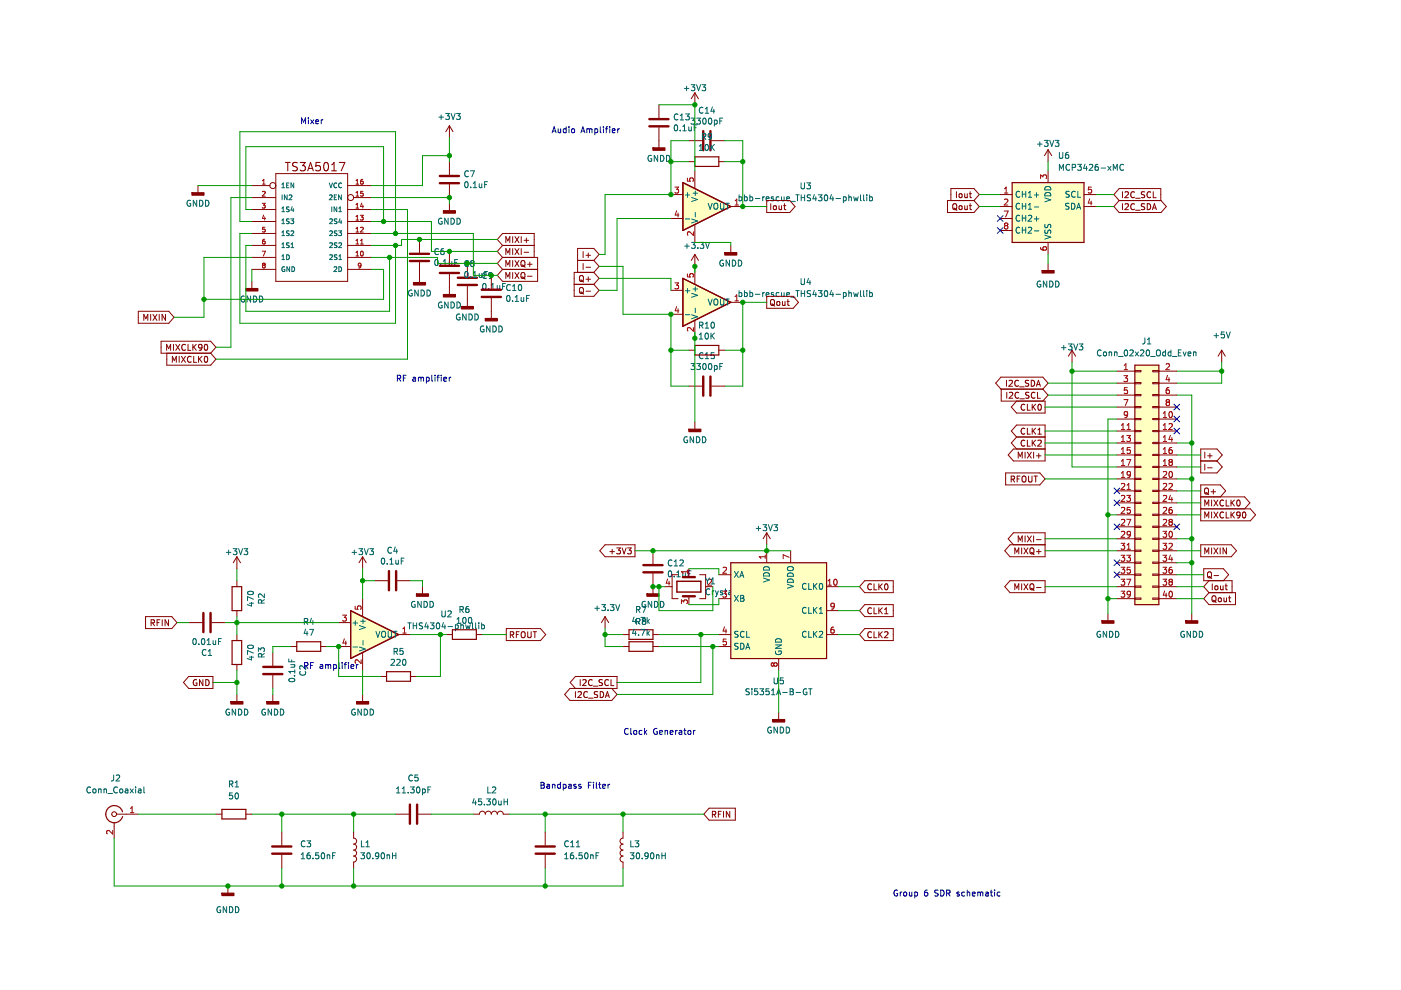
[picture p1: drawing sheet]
<svg xmlns="http://www.w3.org/2000/svg" width="297mm" height="210mm" viewBox="0 0 297 210" stroke-linecap="round" stroke-linejoin="round" font-family="sans-serif">
<path d="M.1 0h297v209.9h-297z" fill-rule="evenodd" fill="#fff" stroke="#fff" stroke-width=".21"/>
<g fill="#ffffc2" stroke="#ffffc2" stroke-width=".21">
<path d="M144.8 59l10.1 5.1-10.1 5.1z"/>
<path d="M144.8 38.7l10.1 5.1-10.1 5.1z"/>
<path d="M74.3 129.5l10.2 5-10.2 5.1z"/>
</g>
<g fill="none" stroke="#840000" stroke-width=".25">
<path d="M144.8 38.7l10.1 5.1-10.1 5.1zM147.3 33.3h5.1v2h-5.1zM214.6 38.7h15.2v12.7h-15.2zM144.8 59l10.1 5.1-10.1 5.1zM147.3 73.2h5.1v2.1h-5.1zM240.6 77.4h5.1v50.8h-5.1zM154.9 119.3h20.3v20.3h-20.3zM49.2 124.4h2v5.1h-2zM49.2 135.8h2v5.1h-2zM62.9 136.1h5.1v2h-5.1zM74.3 129.5l10.2 5-10.2 5.1zM95.9 133.5h5.1v2.1h-5.1z"/>
<path d="M133.4 133.5h5v2.1h-5zM133.4 136.1h5v2h-5zM82 142.4h5v2h-5zM26 172.1a1.81 1.81 0 0 0-2.8-1 1.81 1.81 0 0 0 0 3 1.81 1.81 0 0 0 2.8-1M47.1 171.6h5v2h-5z"/>
</g>
<g fill="none" stroke="#840000" stroke-width=".21">
<path d="M147.3 19.7v2.5M147.3 19.7l-.7 1.2M147.3 19.7l.8 1.2M42 39.3v1.6M53.4 39.3h3.8M58.5 36.8h15.2v22.9h-15.2zM73.7 39.3h5.1M95.3 26.7l-.8 1.2M95.3 26.7v2.5M95.3 34.3v2.8M95.3 39.1v2.8M95.3 26.7l.7 1.2"/>
<path d="M139.7 22.2v2.8M139.7 27v4.4M146.1 29.8h2.7M146.1 34.3h1.2M147.3 36.2v3.8M150.9 29.8h2.8M152.4 34.3h1.3M222.2 31.7v2.6M222.2 36.2v2.5M222.2 31.7l-.7 1.3M222.2 31.7l.8 1.3M53.4 59.7v1.5"/>
<path d="M53.4 54.6h5.1M53.4 52h5.1M53.4 49.5h5.1M53.4 47h5.1M53.4 44.4h5.1M53.4 41.9h5.1M53.4 57.1h5.1M73.7 54.6h5.1M73.7 52h5.1M73.7 49.5h5.1M73.7 47h5.1M73.7 44.4h5.1"/>
<path d="M73.7 57.1h5.1M75 41.9h3.8M88.9 50.8v2.8M88.9 55.6v4.3M95.3 43.2v1.5M95.3 53.3v2.8M95.3 58.1v4.3M99.1 55.8v2.8M104.2 58.4v2.8M106.5 54.6h7.5v5.1h-7.5l-1.1-1.3 1.1-1.3M106.5 52h6.8M106.5 52l-1.1-1.2 1.1-1.3h6.8v5.1"/>
<path d="M106.5 57.1h7.5M106.5 54.6l-1.1 1.2 1.1 1.3M106.5 52l-1.1 1.3 1.1 1.3M107.2 51.4v-1.2l.5 .9 .4-.9v1.2M107.2 54v-1.3l.5 .9 .4-.9v1.3M107.2 56.5v-1.3l.5 1 .4-1v1.3M107.2 59.1v-1.3l.5 .9 .4-.9v1.3M108.7 50.2v1.2M108.7 52.7v1.3M108.7 55.2v1.3M108.7 57.8v1.3M109.2 55.2l.8 1.3"/>
<path d="M109.2 52.7l.8 1.3M109.2 50.2l.8 1.2M109.2 57.8l.8 1.3M110 55.2l-.8 1.3M110 52.7l-.8 1.3M110 50.2l-.8 1.2M110 57.8l-.8 1.3M110.5 55.4l.3-.2a.43 .43 0 0 1 .5 .5v.4a.42 .42 0 0 1-.4 .4 .42 .42 0 0 1-.4-.4zM110.5 58l.3-.2a.43 .43 0 0 1 .5 .4v.4a.42 .42 0 0 1-.4 .5 .42 .42 0 0 1-.4-.5zM110.5 50.2v1.2M110.5 52.7v1.3M110.7 56.2l.7 .4"/>
<path d="M110.7 58.7l.7 .5M111.1 53.5h1M111.1 51h1M111.6 50.5v.9M111.8 56h1M111.8 58.6h1M112.3 55.5v1M122.5 55.2h3.4M122.9 58.6l.3-.2a.43 .43 0 0 1 .5 .4v.5a.42 .42 0 0 1-.4 .4 .42 .42 0 0 1-.5-.4zM123.1 59.4l.7 .4M123.6 53.3v1.3M123.6 55.9v1.2"/>
<path d="M124.2 54.1h1M124.2 59.2h1M124.2 56.7h1M124.7 53.6v1M124.7 58.7v1M125.9 55.2l1.1-1.3-1.1-1.2h-3.4v5.1M125.9 57.8l1.1 1.2-1.1 1.3M125.9 57.8h-4.2v5h4.2l1.1-1.2-1.1-1.3M125.9 55.2l1.1 1.3-1.1 1.3M142.2 41.3h2.6M142.2 46.3h2.6M147.3 47.6v3.8"/>
<path d="M147.3 53.9v6.4M147.3 53.9l-.7 1.3M147.3 53.9l.8 1.3M154.9 43.8h2.6M154.9 52v1.6M162.6 42.5h4.9l1.1 1.3-1.1 1.3h-4.9zM163.4 43.2v1.3M164.1 43.7l.3-.1 .2 .3v.3l-.2 .3-.4-.3zM165.2 43.6v.8l.5-.1M165.7 43.6v.9M166.1 43.6h.5M166.3 43.2v1.1l.3 .2"/>
<path d="M200.9 42.5h5.6l1.1 1.3-1.1 1.3h-5.6zM201.6 42.5v-2.5h4.9l1.1 1.3-1.1 1.2M202.1 43.4l.2-.2a.43 .43 0 0 1 .5 .4v.4a.42 .42 0 0 1-.4 .5 .42 .42 0 0 1-.4-.5zM202.2 44.2l.7 .4M202.8 40.6v1.3M203.4 41.1h.4l.2 .2v.4l-.2 .2-.5-.2zM203.4 43.7l.4-.1 .2 .3v.3l-.2 .3-.5-.3zM204.5 41.1l.1 .8 .5-.1M204.5 43.6l.1 .8 .5-.1M205.1 41.1v.8M205.1 43.6v.9M205.5 41.1h.5"/>
<path d="M205.5 43.6h.5M205.7 40.6v1.1l.3 .2M205.7 43.2v1.1l.3 .2M212.1 43.8h2.5M212.1 41.3h2.5M212.1 46.3h2.5M212.1 48.9h2.5M222.2 51.4v2.5M222.2 55.8v1.6M229.8 43.8h2.6M229.8 41.3h2.6M237.3 42.5l-1.1-1.2 1.1-1.3h8.8v2.5"/>
<path d="M237.3 42.5h8.9l1.1 1.3-1.1 1.3h-8.9l-1.1-1.3zM238 40.6v1.3M238 43.2v1.3M238.5 40.8l.5-.2 .3 .4-.8 .9h.8M238.5 43.3l.5-.1 .3 .3-.8 1h.8M240.5 40.8a.56 .56 0 0 0-.8 .5 .56 .56 0 0 0 .8 .5M240.5 43.3a.56 .56 0 0 0-.8 .5 .56 .56 0 0 0 .8 .5M240.8 42h.9M240.8 44.6h.9M242.7 40.7l-.7 .1v.3l.6 .3 .1 .3-.2 .2h-.5M242.7 43.2l-.7 .1v.4l.6 .2 .1 .3-.2 .3-.5-.1M243.2 43.2a.64 .64 0 0 1 .8 .6 .64 .64 0 0 1-.8 .7z"/>
<path d="M244 40.8a.56 .56 0 0 0-.8 .5 .56 .56 0 0 0 .8 .5M244.3 44.5l.5-1.3 .4 1.3M244.5 44.1h.6M244.5 40.6v1.3h.6M29.3 66h6.5l1.1 1.3-1.1 1.2h-6.5zM30.5 67.9v-1.2l.4 .9 .4-.9v1.2M31.9 66.7v1.2M32.4 66.7l.9 1.2M33.3 66.7l-.9 1.2M33.8 66.7v1.2M34.2 72.3h10.5l1.1 1.3-1.1 1.3h-10.5zM35.1 66.7v1.2l-.7-1.2v1.2"/>
<path d="M35.3 74.3v-1.3l.5 .9 .4-.9v1.3M35.4 74.9v2.5h9.3l1.1-1.2-1.1-1.3M36.5 76.8v-1.2l.5 .9 .4-.9v1.2M36.8 73v1.3M37.3 73l.8 1.3M38 75.6v1.2M38.1 73l-.8 1.3M38.5 75.6l.8 1.2M39.3 73.1a.56 .56 0 0 0-.8 .5 .56 .56 0 0 0 .8 .6M39.3 75.6l-.8 1.2M39.9 73v1.3h.6M40.5 75.7a.56 .56 0 0 0-.8 .5 .56 .56 0 0 0 .8 .5"/>
<path d="M40.9 73v1.3M41.1 75.6v1.2h.6M41.1 73.6l.5 .7M41.6 73l-.7 .7M42.1 75.6v1.2M42.3 76.1l.5 .7M42.8 73.6l-.2 .2-.4-.1v-.6l.4-.1 .2 .3v.7l-.2 .2-.4 .1M42.8 75.6l-.7 .7M43.4 73.1l.2-.1a.68 .68 0 0 1 .5 .6 .68 .68 0 0 1-.5 .7l-.3-.5zM43.4 75.7l.2-.1a.68 .68 0 0 1 .5 .6 .68 .68 0 0 1-.5 .6l-.3-.5zM99.1 60.7v4.3M104.2 63.2v4.3"/>
<path d="M121.7 60.3h4.2M122.9 61.1l.3-.1a.43 .43 0 0 1 .5 .4v.4a.42 .42 0 0 1-.4 .4 .42 .42 0 0 1-.5-.4zM123.1 61.9l.7 .4M124.2 61.7h1M142.2 61.6h2.6M142.2 66.6h2.6M146.1 74.3h1.2M147.3 67.9v3.8M152.4 74.3h1.3M154.9 64.1h2.6M162.6 62.8h5.6l1.1 1.3-1.1 1.3h-5.6zM163.4 63.7l.3-.2a.43 .43 0 0 1 .5 .4v.4a.42 .42 0 0 1-.4 .5 .42 .42 0 0 1-.4-.5z"/>
<path d="M163.6 64.5l.7 .4M164.8 64l.3-.1 .2 .3v.3l-.2 .3-.4-.3zM165.9 63.9l.1 .8 .4-.1M166.4 63.9v.9M166.9 63.9h.4M167 63.5v1.1l.3 .2M212.2 80h8.9l1.1 1.2-1.1 1.3h-8.9l-1.1-1.3zM227.3 74.3l-.8 1.2M227.3 74.3v2.5M227.3 74.3l.8 1.2M236.8 78.7h3.8M240.6 78.6h1.3v.2h-1.3z"/>
<path d="M244.4 78.6h1.3v.2h-1.3zM245.7 78.7h3.8M259 74.3l-.7 1.2M259 74.3v2.5M259 74.3l.8 1.2M146.1 81.9h2.7M147.3 89.5v1.5M150.9 81.9h2.8M212.3 82.5v2.5h9.3v2.6h-6.1l-1.1-1.3 1.1-1.3M213.4 80.6v1.3M213.5 83.2v1.2M213.9 80.8l.5-.2 .3 .4-.8 .9h.8"/>
<path d="M214 83.3l.5-.1 .2 .3-.8 .9h.8M215.5 92.7l-1.1-1.3 1.1-1.3h6.1v7.6h-6.7l-1.1-1.2 1.1-1.3h6.7M215.5 92.7h6.1M215.5 92.7l-1.1 1.2 1.1 1.3M215.9 97.1v-1.2l.4 .9 .4-.9v1.2M215.9 80.8a.56 .56 0 0 0-.8 .5 .56 .56 0 0 0 .8 .5M216 83.3a.56 .56 0 0 0-.8 .5 .56 .56 0 0 0 .8 .5M216.2 82h.9M216.2 84.6h1M217.3 85.8a.56 .56 0 0 0-.8 .5 .56 .56 0 0 0 .8 .6M217.3 90.9a.56 .56 0 0 0-.8 .5 .56 .56 0 0 0 .8 .5M217.3 93.4a.56 .56 0 0 0-.8 .6 .56 .56 0 0 0 .8 .5"/>
<path d="M217.3 95.9v1.2M217.8 85.7v1.3h.6M217.8 90.8v1.3h.6M217.8 93.3v1.3h.6M217.8 95.9l.9 1.2M218.1 80.7l-.7 .1v.3l.6 .3 .1 .3-.2 .2-.5-.1M218.2 83.2l-.7 .1v.4l.5 .2 .2 .3-.3 .2h-.5M218.7 80.6a.64 .64 0 0 1 .7 .7 .64 .64 0 0 1-.7 .6zM218.7 95.9l-.9 1.2M218.8 85.7v1.3M218.8 90.8v1.3M218.8 93.3v1.3"/>
<path d="M219 86.3l.6 .7M219 91.3l.6 .8M219 93.9l.6 .7M219.1 95.9v1.2M219.4 83.3a.56 .56 0 0 0-.8 .5 .56 .56 0 0 0 .8 .5M219.6 85.7l-.8 .7M219.6 90.8l-.8 .7M219.6 93.3l-.8 .7M219.7 81.9l.5-1.3 .4 1.3M219.8 96.6h.9M219.9 81.5h.6M220 83.2v1.2h.6"/>
<path d="M220.1 93.4l.4-.1 .3 .4-.8 .9h.8M220.1 92.1h.7M220.1 91.1l.3-.3v1.3M220.2 85.8l.2-.1a.68 .68 0 0 1 .4 .6 .68 .68 0 0 1-.4 .7l-.3-.5zM220.2 96.2v.9M221.1 82.5l1.1 1.3-1.1 1.2M236.8 88.8h3.8M236.8 91.4h3.8M236.8 93.9h3.8M236.8 96.5h3.8M236.8 99h3.8M236.8 81.2h3.8"/>
<path d="M236.8 83.8h3.8M236.8 86.3h3.8M240.6 81.1h1.3v.3h-1.3zM240.6 83.6h1.3v.3h-1.3zM240.6 86.2h1.3v.2h-1.3zM240.6 88.7h1.3v.3h-1.3zM240.6 91.3h1.3v.2h-1.3zM240.6 93.8h1.3v.3h-1.3zM240.6 96.3h1.3v.3h-1.3zM240.6 98.9h1.3v.2h-1.3zM244.4 98.9h1.3v.2h-1.3zM244.4 96.3h1.3v.3h-1.3z"/>
<path d="M244.4 93.8h1.3v.3h-1.3zM244.4 91.3h1.3v.2h-1.3zM244.4 88.7h1.3v.3h-1.3zM244.4 86.2h1.3v.2h-1.3zM244.4 83.6h1.3v.3h-1.3zM244.4 81.1h1.3v.3h-1.3zM245.7 88.8h3.8M245.7 91.4h3.8M245.7 93.9h3.8M245.7 96.5h3.8M245.7 99h3.8M245.7 81.2h3.8"/>
<path d="M245.7 83.8h3.8M245.7 86.3h3.8M254.6 95.2h3.4l1.1 1.3-1.1 1.2 1.1 1.3-1.1 1.3h-3.4zM254.6 97.7h3.4M255.4 95.9v1.2M255.4 98.4v1.3M256 99.2h1M256 96.6h1M256.5 96.2v.9M50.2 118v2.6M50.2 118l-.7 1.3M50.2 118l.8 1.3"/>
<path d="M76.9 118l-.8 1.3M76.9 118v2.6M76.9 118l.7 1.3M128.3 115.5h6.3v2.5h-6.3l-1.1-1.2zM129.3 117h1M129.8 116.5v.9M130.8 116.2h.7l-.4 .5 .4 .1v.5l-.2 .1-.5-.1M131.9 116.2l.4 1.2 .4-1.2M133 116.2h.8l-.4 .5 .4 .1v.5l-.2 .1-.6-.1M138.4 116.8v2.8M162.6 113l-.8 1.2M162.6 113v2.5"/>
<path d="M162.6 116.8v2.5M162.6 113l.7 1.2M167.6 116.8v2.5M213.2 100.3h7.3l1.1 1.2-1.1 1.3h-7.3zM214.4 101.6l.6-.1 .1-.4-.7-.2v1.3M214.7 101.6l.4 .6M215.2 117.4v-1.2l.4 .9 .4-.9v1.2M215.7 101.5h.4M215.9 114.9v-1.3l.4 .9 .4-.9v1.3M216.3 100.9h-.6v1.3M216.6 116.2v1.2M216.7 101.1l.3-.2a.43 .43 0 0 1 .5 .5v.4a.42 .42 0 0 1-.4 .4 .42 .42 0 0 1-.4-.4z"/>
<path d="M217.1 116.2l.8 1.2M217.3 113.6v1.3M217.8 113.6l.9 1.3M217.9 116.2l-.8 1.2M218.1 100.9v1.1l.2 .2h.3l.2-.2v-1.1M218.4 116.4l.3-.2a.43 .43 0 0 1 .5 .4v.4a.42 .42 0 0 1-.4 .5 .42 .42 0 0 1-.4-.5zM218.6 117.1l.7 .5M218.7 113.6l-.9 1.3M219.1 113.6v1.3M219.2 100.9h.7M219.6 100.9v1.3M219.8 117h.9"/>
<path d="M219.8 114.4h.9M220.2 116.5v.9M221.6 115.5h-7.5l-1.1 1.3 1.1 1.2h7.5v-5h-6.7l-1.1 1.2 1.1 1.3M236.8 101.5h3.8M236.8 104.1h3.8M236.8 106.6h3.8M236.8 109.2h3.8M236.8 111.7h3.8M236.8 114.2h3.8M236.8 116.8h3.8M236.8 119.3h3.8M240.6 101.4h1.3v.3h-1.3z"/>
<path d="M240.6 104h1.3v.2h-1.3zM240.6 106.5h1.3v.2h-1.3zM240.6 109h1.3v.3h-1.3zM240.6 111.6h1.3v.2h-1.3zM240.6 114.1h1.3v.3h-1.3zM240.6 116.6h1.3v.3h-1.3zM240.6 119.2h1.3v.2h-1.3zM244.4 119.2h1.3v.2h-1.3zM244.4 116.6h1.3v.3h-1.3zM244.4 114.1h1.3v.3h-1.3zM244.4 111.6h1.3v.2h-1.3zM244.4 109h1.3v.3h-1.3z"/>
<path d="M244.4 106.5h1.3v.2h-1.3zM244.4 104h1.3v.2h-1.3zM244.4 101.4h1.3v.3h-1.3zM245.7 101.5h3.8M245.7 104.1h3.8M245.7 106.6h3.8M245.7 109.2h3.8M245.7 111.7h3.8M245.7 114.2h3.8M245.7 116.8h3.8M245.7 119.3h3.8M254.6 115.5h6.4l1.2 1.3-1.2 1.2h-6.4z"/>
<path d="M254.6 105.4h9.3l1.1 1.2-1.1 1.3M255.4 107.3v-1.3l.5 .9 .4-.9v1.3M255.4 109.8v-1.2l.5 .9 .4-.9v1.2M255.4 117.4v-1.2l.5 .9 .4-.9v1.2M255.4 103.7l.3-.2a.43 .43 0 0 1 .5 .4v.4a.42 .42 0 0 1-.4 .5 .42 .42 0 0 1-.4-.5zM255.6 104.4l.7 .5M256.8 104.3h.9M256.9 106v1.3M256.9 108.6v1.2M256.9 116.2v1.2M257.3 103.8v.9M257.4 106l.8 1.3"/>
<path d="M257.4 108.6l.8 1.2M257.4 116.2l.8 1.2M258.2 106l-.8 1.3M258.2 108.6l-.8 1.2M258.2 116.2l-.8 1.2M258.7 116.2v1.2M258.8 105.4l1.1-1.3-1.1-1.3h-4.2v7.6h10.5l1.1-1.2-1.1-1.3h-10.5M259.4 106.1a.56 .56 0 0 0-.8 .6 .56 .56 0 0 0 .8 .5M259.4 108.7a.56 .56 0 0 0-.8 .5 .56 .56 0 0 0 .8 .5M260 106v1.3h.6M260 108.6v1.2h.6M260 116.2v1.2l-.7-1.2v1.2"/>
<path d="M261 106v1.3M261 108.6v1.2M261.2 106.6l.5 .7M261.2 109.1l.5 .7M261.7 106l-.7 .7M261.7 108.6l-.7 .7M262.3 106.1l.2-.1a.68 .68 0 0 1 .4 .7 .68 .68 0 0 1-.4 .6l-.3-.5zM262.9 109.1l-.2 .2h-.4v-.6l.4-.1 .2 .2v.7l-.2 .3h-.4M263.5 108.7l.2-.1a.68 .68 0 0 1 .5 .6 .68 .68 0 0 1-.5 .6l-.3-.5zM30.9 130.7h5.5l1.1 1.3-1.1 1.3h-5.5zM32 132.1l.6-.1 .1-.5-.7-.1v1.3M32.3 132.1l.5 .6"/>
<path d="M33.3 132h.4M33.9 131.4h-.6v1.3M34.4 131.4v1.3M35.7 131.4v1.3l-.7-1.3v1.3M40.1 132h2.8M44.9 132h2.8M50.2 123.1v1.3M50.2 129.5v1.2M50.2 134.5v1.3M57.8 138.4v2.7M61.6 137.1h1.3M68 137.1h1.3"/>
<path d="M71.8 132h2.5M71.8 137.1h2.5M76.9 126.9v3.8M76.9 138.4v3.8M79.4 123.1h2.8M84.2 123.1h2.8M84.5 134.5h2.5M89.6 124.4v1.5M94.6 134.5h1.3M101 134.5h1.3M107.3 133.3h7.3l1.1 1.2-1.1 1.3h-7.3zM108.2 134.6l.6-.1 .1-.4-.7-.2v1.3"/>
<path d="M108.5 134.6l.4 .6M109.5 134.5h.4M110.1 133.9h-.6v1.3M110.6 134.1l.2-.2a.43 .43 0 0 1 .5 .5v.4a.42 .42 0 0 1-.4 .4 .42 .42 0 0 1-.4-.4zM111.9 133.9v1.1l.2 .2h.3l.2-.2v-1.1M113 133.9h.8M113.4 133.9v1.3M128.3 130.7l-.8 1.3M128.3 130.7v2.6M128.3 130.7l.7 1.3M132.1 134.5h1.3M132.1 137.1h1.3"/>
<path d="M138.4 134.5h1.3M138.4 137.1h1.3M138.4 121.6v4.3M141 124.4h1.5M143.8 121.9h-1.3v5h1.3M146.1 120.6v1.8M146.1 126.4v1.8M148.3 121.9h1.3v5h-1.3M149.6 124.4h1.5M152.4 134.5h2.5M152.4 137.1h2.5M152.4 121.9h2.5"/>
<path d="M152.4 126.9h2.5M165.1 139.6v2.6M175.2 134.5h2.6M175.2 124.4h2.6M175.2 129.5h2.6M183.3 123.1h6.1v2.6h-6.1l-1.1-1.3zM183.3 133.3h6.1v2.5h-6.1l-1.1-1.3zM183.3 128.2h6.1v2.5h-6.1l-1.1-1.2zM184.8 123.9a.56 .56 0 0 0-.8 .5 .56 .56 0 0 0 .8 .5M184.8 129a.56 .56 0 0 0-.8 .5 .56 .56 0 0 0 .8 .5M184.8 134.1a.56 .56 0 0 0-.8 .5 .56 .56 0 0 0 .8 .5M185.3 123.8v1.3h.6"/>
<path d="M185.3 128.9v1.2h.6M185.3 133.9v1.3h.6M186.3 123.8v1.3M186.3 128.9v1.2M186.3 133.9v1.3M186.5 124.3l.6 .8M186.5 129.4l.6 .7M186.5 134.5l.6 .7M187.1 123.8l-.8 .7M187.1 128.9l-.8 .7M187.1 133.9l-.8 .8M187.5 134.1l.5-.2 .3 .4-.8 .9h.8"/>
<path d="M187.5 130.1h.8M187.5 129.2l.4-.3v1.2M187.7 123.9l.1-.1a.68 .68 0 0 1 .5 .6 .68 .68 0 0 1-.5 .7l-.3-.5zM214.1 123.1h7.5v2.6h-7.5l-1.1-1.3zM215.2 125.1v-1.3l.4 .9 .4-.9v1.3M216.6 123.8v1.3M217.1 123.8l.8 1.3M217.9 123.8l-.8 1.3M218.4 124l.3-.2a.43 .43 0 0 1 .5 .4v.4a.42 .42 0 0 1-.4 .5 .42 .42 0 0 1-.4-.5zM218.6 124.8l.7 .4M219.8 124.6h.9M234.9 130.1v1.5"/>
<path d="M236.8 121.9h3.8M236.8 124.4h3.8M236.8 126.9h3.8M240.6 121.7h1.3v.3h-1.3zM240.6 124.3h1.3v.2h-1.3zM240.6 126.8h1.3v.3h-1.3zM244.4 126.8h1.3v.3h-1.3zM244.4 124.3h1.3v.2h-1.3zM244.4 121.7h1.3v.3h-1.3zM245.7 121.9h3.8M245.7 124.4h3.8M245.7 126.9h3.8"/>
<path d="M252.7 130.1v1.5M256.1 121.4l.2-.2a.43 .43 0 0 1 .6 .5v.4a.42 .42 0 0 1-.5 .4 .42 .42 0 0 1-.4-.4zM256.3 122.2l.6 .4M256.3 125.7h5.6v2.5h-5.6l-1.1-1.3zM256.3 123.1l-1.1 1.3 1.1 1.3M257 126.5l.3-.2a.43 .43 0 0 1 .5 .4v.5a.42 .42 0 0 1-.4 .4 .42 .42 0 0 1-.4-.4zM257 123.8v1.3M257.2 127.3l.7 .4M257.4 122h1M257.6 124.3l.2-.1 .4 .1-.1 .7-.5-.1zM258.4 126.9l.1-.2 .4 .2-.1 .6h-.4zM258.8 124.2v.8l.5-.1"/>
<path d="M259.3 124.2v.9M259.4 123.1l1.1-1.2-1.1-1.3h-4.2v2.5h6v2.6M259.5 126.7l.1 .8h.4M259.7 124.2h.5M259.9 123.8v1.1l.3 .2M260 126.7v.9M260.5 126.7h.5M260.7 126.3v1.1l.3 .2M40 143.4h5.1v2.6h-5.1l-1.1-1.3zM41.7 144.2a.58 .58 0 0 0-.7 .5 .58 .58 0 0 0 .8 .5v-.4h-.3M43 144.1v1.3l-.7-1.3v1.3M43.6 144.1a.64 .64 0 0 1 .8 .6 .64 .64 0 0 1-.8 .7z"/>
<path d="M50.2 140.9v1.3M50.2 147.2v1.6M57.8 143.2v2.8M57.8 147.2v1.6M76.9 147.2v1.6M80.7 143.4h1.3M87 143.4h1.3M122 146.6v1.3M122.5 146.8l.5-.2 .3 .4-.8 .9h.8M123 144.1v1.3M123.6 144.2l.4-.1 .3 .4-.8 .9h.8M124.5 146.8a.56 .56 0 0 0-.8 .5 .56 .56 0 0 0 .8 .5"/>
<path d="M124.8 148h1M125.6 144.2a.56 .56 0 0 0-.8 .5 .56 .56 0 0 0 .8 .5M125.8 145.5h1M126.7 146.7l-.6 .1v.3l.5 .3 .1 .3-.2 .2-.5-.1M127.3 146.6a.64 .64 0 0 1 .7 .7 .64 .64 0 0 1-.7 .6zM127.7 144.2h-.6v.4l.5 .2 .1 .3-.2 .3-.5-.1M128.3 147.9l.5-1.3 .4 1.3M128.5 147.5h.6M129 144.2a.56 .56 0 0 0-.8 .5 .56 .56 0 0 0 .8 .5M129.5 144.1v1.3h.6M129.7 146l1.1 1.2-1.1 1.3h-8.9l-1.1-1.3 1.1-1.2h10v-2.6h-8.8l-1.1 1.3 1.1 1.3M165.1 151v1.6"/>
<path d="M24.2 174.4v3.3M24.7 172.6h4.6M45.8 172.6h1.3M52.1 172.6h1.3M59.7 176.4v2.8M75 176.4v1.3a.63 .63 0 0 1 .6 .6 .63 .63 0 0 1-.6 .7 .63 .63 0 0 1 .6 .6 .63 .63 0 0 1-.6 .6 .63 .63 0 0 1 .6 .7 .63 .63 0 0 1-.6 .6 .63 .63 0 0 1 .6 .6 .63 .63 0 0 1-.6 .7v1.2M83.9 172.6h2.8M88.7 172.6h2.8M100.4 172.6h1.2a.63 .63 0 0 1 .7-.6 .63 .63 0 0 1 .6 .6 .63 .63 0 0 1 .6-.6 .63 .63 0 0 1 .7 .6 .63 .63 0 0 1 .6-.6 .63 .63 0 0 1 .6 .6 .63 .63 0 0 1 .7-.6 .63 .63 0 0 1 .6 .6h1.3M115.6 176.4v2.8M132.1 176.4v1.3a.63 .63 0 0 0-.6 .6 .63 .63 0 0 0 .6 .7 .63 .63 0 0 0-.6 .6 .63 .63 0 0 0 .6 .6 .63 .63 0 0 0-.6 .7 .63 .63 0 0 0 .6 .6 .63 .63 0 0 0-.6 .6 .63 .63 0 0 0 .6 .7v1.2M150.3 171.4h5.6v2.5h-5.6l-1.1-1.3z"/>
<path d="M151 172.7l.6-.1 .1-.5-.7-.1v1.3M151.3 172.7l.5 .6M152.3 172.6h.4M152.9 172h-.6v1.3M153.4 172v1.3M154.7 172v1.3l-.7-1.3v1.3M48.3 187.9v1.5M59.7 181.3v2.7M115.6 181.3v2.7"/>
<circle cx="57.8" cy="39.3" r=".63"/>
<circle cx="74.3" cy="41.9" r=".63"/>
<circle cx="24.2" cy="172.6" r=".51"/>
</g>
<g fill="none" stroke="#006464" stroke-width=".21">
<path d="M145.1 18.7h1M145.6 18.3v.9M146.5 18h.8l-.4 .4 .4 .2v.5l-.2 .1-.6-.1M147.7 18l.4 1.2 .4-1.2M148.8 18h.8l-.4 .4 .4 .2v.5l-.2 .1-.6-.1M59.8 39.8h.5M59.8 39.1l.3-.3v1M60.8 39.3h.3M61.3 38.8h-.5v1h.5M62.3 38.8v1l-.6-1v1M69.8 38.8l.3 1 .4-1M71.4 38.9a.45 .45 0 0 0-.6 .4 .45 .45 0 0 0 .6 .4"/>
<path d="M72.4 38.9a.45 .45 0 0 0-.6 .4 .45 .45 0 0 0 .6 .4M93 24.8h1M93.5 24.4v.9M94.5 24.1h.8l-.4 .4 .3 .2v.5l-.2 .1-.5-.1M95.6 24.1l.5 1.2 .4-1.2M96.8 24.1h.8l-.4 .4 .3 .2v.5l-.2 .1-.5-.1M98.6 38.6l.2-.1a.68 .68 0 0 1 .5 .7 .68 .68 0 0 1-.5 .6l-.3-.5zM99.3 36.3a.56 .56 0 0 0-.8 .6 .56 .56 0 0 0 .8 .5M99.7 36.2h.9l-.6 1.3M99.8 39.7v.1M100.3 39.8h.8M100.3 38.9l.4-.4v1.3"/>
<path d="M101.6 38.9l.1 .8h.5M102.2 38.9v.9M102.8 39.1h.4M103.4 38.5h-.6v1.3M138.1 33a.58 .58 0 0 0-.7 .6 .58 .58 0 0 0 .8 .5v-.4h-.3M139.4 32.9v1.3l-.7-1.3v1.3M140 32.9a.64 .64 0 0 1 .8 .7 .64 .64 0 0 1-.8 .6zM141.3 32.9a.64 .64 0 0 1 .7 .7 .64 .64 0 0 1-.7 .6zM143.1 26.6l.2-.1a.68 .68 0 0 1 .4 .6 .68 .68 0 0 1-.4 .6l-.4-.4zM143.7 24.3a.56 .56 0 0 0-.8 .5 .56 .56 0 0 0 .8 .5M144.2 27.6v.1M144.2 25.4h.7"/>
<path d="M144.2 24.5l.4-.3v1.2M144.8 27.7h.7M144.8 26.8l.3-.3v1.2M145.4 24.2h.8l-.5 .4 .4 .2v.5l-.2 .1-.5-.1M146 26.9l.1 .8 .5-.1M146.5 25h.8l-.4 .5 .3 .2v.5l-.1 .1-.6-.1M146.6 26.9v.8M147.2 27.1h.4M147.7 25h.8l-.4 .5 .3 .2v.5l-.1 .1-.6-.1M147.8 26.5h-.6v1.2M148.3 31.9h.7M148.3 31l.3-.4v1.3"/>
<path d="M148.9 29l.6-.1 .1-.5-.7-.1v1.3M149 22.9a.56 .56 0 0 0-.7 .5 .56 .56 0 0 0 .7 .5M149.1 25.2l.2-.2a.68 .68 0 0 1 .4 .7 .68 .68 0 0 1-.4 .6l-.3-.5zM149.2 29l.5 .6M149.5 24h.8M149.5 23.1l.4-.4v1.3M149.6 30.8l.2-.2a.68 .68 0 0 1 .4 .7 .68 .68 0 0 1-.4 .6l-.3-.5zM150.3 25.2l.2-.2a.68 .68 0 0 1 .4 .7 .68 .68 0 0 1-.4 .6l-.3-.5zM150.7 30.6v1.3M150.9 28.9l-.3 .2-.3-.1-.1-.6 .4-.1 .3 .3-.1 .7-.2 .2-.3 .1M150.9 31.2l.6 .7M151 22.7l-.3 .9h.8"/>
<path d="M151.3 23.2v.8M151.5 25.5h.3l.3 .2-.2 .6h-.4M151.5 25.5v1.2M151.5 30.6l-.8 .8M152.6 25.7h.4M153.2 25h-.6v1.3M169.8 38.8v1l.3 .2h.3l.2-.2v-1M171 38.8h.8l-.4 .5 .4 .1v.5l-.2 .1-.6-.1M220 30.6h.9M220.5 30.1v.9M221.4 29.8h.8l-.4 .5 .4 .1v.5l-.2 .1-.6-.1M221.7 39.7a.66 .66 0 0 1 .8-.1 .66 .66 0 0 1 .3 .7h-1.3z"/>
<path d="M222.6 29.8l.4 1.2 .4-1.2M223.7 29.8h.8l-.4 .5 .3 .1v.5l-.1 .1-.6-.1M224.6 32.3v1l.3 .3 .3-.1 .1-.2v-1M224.6 36.1v-1.3l.4 1 .5-1v1.3M226.5 32.3l-.4 .1-.2 .2v.7l.2 .3 .4-.1v-.6l-.4-.1-.2 .2M226.8 35a.56 .56 0 0 0-.8 .5 .56 .56 0 0 0 .8 .5M227.3 35.5l.6-.1 .1-.4-.7-.2v1.3M228.5 34.8h.8l-.5 .5 .4 .1v.6l-.2 .1-.5-.1M230.1 34.8l-.4 .9h.8M230.4 35.3v.8M231 35l.4-.2 .3 .4-.8 .9h.8M232.8 34.8l-.4 .1-.2 .2v.8l.2 .2 .4-.1v-.6l-.4-.1-.2 .3"/>
<path d="M233.4 35.6h1M234.9 35.3l.7 .8M235.6 35.3l-.7 .8M236 36.1v-1.3l.5 1 .4-1v1.3M238.2 35a.56 .56 0 0 0-.8 .5 .56 .56 0 0 0 .8 .5M40.4 42.5a.58 .58 0 0 0-.8 .6 .58 .58 0 0 0 .8 .5v-.4h-.2M41.7 42.5v1.2l-.7-1.2v1.2M42.3 42.5a.64 .64 0 0 1 .7 .6 .64 .64 0 0 1-.7 .6zM43.6 42.5a.64 .64 0 0 1 .7 .6 .64 .64 0 0 1-.7 .6zM59.8 44.2l.3-.3v1M59.8 46.7l.3-.3v1M59.8 49.2l.3-.3v1.1"/>
<path d="M59.8 51.8l.3-.3v1M59.8 54.3l.3-.3v1M59.8 55h.5M59.8 52.5h.5M59.8 50h.5M59.8 47.4h.5M59.8 44.9h.5M59.8 41.3v1M60.3 56.6a.46 .46 0 0 0-.5 .5 .46 .46 0 0 0 .6 .4v-.4h-.2M60.8 54a.51 .51 0 0 1 .6 .5 .51 .51 0 0 1-.6 .5zM60.9 41.3v1l-.6-1v1M61.3 41.4l.4-.1 .2 .3-.6 .7h.6"/>
<path d="M61.3 46.5h-.5a.42 .42 0 0 0 .5 .5l-.1 .4h-.5M61.3 43.9l-.5 .1a.42 .42 0 0 0 .5 .5l-.1 .3h-.5M61.3 51.5l-.5 .1a.42 .42 0 0 0 .5 .5l-.1 .4h-.5M61.3 49h-.5a.42 .42 0 0 0 .5 .6l-.1 .3h-.5M61.4 56.6v1l-.6-1v1M61.6 46.4h.7l-.4 .4 .3 .1v.4h-.6M61.7 49l.4-.1 .2 .3-.7 .8h.7M61.7 52.5h.6M61.7 51.8l.3-.3v1M61.9 56.6a.51 .51 0 0 1 .6 .5 .51 .51 0 0 1-.6 .5zM61.9 43.8l-.2 .7h.6M62.2 44.2v.7"/>
<path d="M69.9 41.4l.3-.1 .2 .3-.6 .7h.6M69.9 46.5l.4-.1 .2 .3-.6 .7h.6M69.9 54.1l.4-.1 .2 .3-.6 .7h.6M69.9 49l.4-.1 .2 .3-.6 .8h.6M69.9 51.6l.4-.1 .2 .3-.6 .7h.6M70.3 43.9v1M70.8 56.7l.4-.1 .2 .3-.6 .7h.6M70.9 41.8h.3M71.4 41.3h-.5v1h.5M71.4 43.9v1l-.6-1v1M71.5 46.5h-.6a.42 .42 0 0 0 .5 .5v.4h-.5M71.5 54.1h-.6a.42 .42 0 0 0 .5 .6v.3h-.5"/>
<path d="M71.5 49h-.6a.42 .42 0 0 0 .5 .6v.3h-.5M71.5 51.5l-.6 .1a.42 .42 0 0 0 .5 .5v.4h-.5M71.8 48.9h.6l-.3 .4 .3 .1v.5h-.6M71.8 55h.6M71.8 44.2l.3-.3v1M71.8 54.3l.3-.3v1M71.8 51.6l.4-.1 .2 .3-.6 .7h.6M71.8 56.6a.51 .51 0 0 1 .6 .5 .51 .51 0 0 1-.6 .5zM71.8 44.9h.6M72.1 46.4l-.3 .7h.7M72.3 46.7v.7M72.4 41.3v1l-.6-1v1"/>
<path d="M92.3 55.1l.2-.1a.68 .68 0 0 1 .4 .7 .68 .68 0 0 1-.4 .6l-.3-.5zM93 52.8a.56 .56 0 0 0-.8 .6 .56 .56 0 0 0 .8 .5M93.4 56.2v.1M93.7 46.3a.58 .58 0 0 0-.8 .6 .58 .58 0 0 0 .8 .5v-.4h-.2M94 56.3h.7M94 55.4l.4-.4v1.3M94.1 52.7l-.4 .1-.2 .2-.1 .7 .3 .3 .4-.1v-.6l-.4-.1-.3 .2M95 46.3v1.2l-.7-1.2v1.2M95.3 55.4v.8h.5M95.6 46.3a.64 .64 0 0 1 .7 .6 .64 .64 0 0 1-.7 .6zM95.8 55.4v.9M96.4 55.6h.4"/>
<path d="M96.9 46.3a.64 .64 0 0 1 .7 .6 .64 .64 0 0 1-.7 .6zM97 55h-.6v1.3M98.6 57.7l.2-.1a.68 .68 0 0 1 .5 .6 .68 .68 0 0 1-.5 .6l-.3-.4zM99.3 55.4a.56 .56 0 0 0-.8 .5 .56 .56 0 0 0 .8 .5M99.8 58.7v.1M100 55.8l-.2-.2 .2-.3h.3l.2 .2-.2 .3M100 55.8l-.2 .2v.3l.2 .2h.3l.2-.2v-.4l-.2-.1M100 55.8h.3M100.3 57.9l.4-.3v1.2M100.3 58.8h.8M101.6 58l.1 .8 .5-.1M102.2 58v.8"/>
<path d="M102.8 58.2h.4M103.1 57.9a.56 .56 0 0 0-.8 .5 .56 .56 0 0 0 .8 .5M103.4 57.6h-.6v1.2M104.3 58.3l-.2 .3-.4-.1v-.6l.4-.1 .2 .2v.8l-.2 .2-.4 .1M145.2 52.2h.9M145.3 41.3h1M145.3 46.4h1M145.7 51.7v1M145.8 40.9v.9M146.6 51.4h.8l-.4 .5 .3 .1v.5l-.1 .2-.6-.2M146.6 46.4l1.3 .5-1.3 .4M146.6 41.9l1.3 .4-1.3 .4"/>
<path d="M146.9 41h1M147.4 40.5v1M147.4 45v1M147.9 52.5v.2M148.4 51.4h.8l-.4 .5 .4 .1v.5l-.2 .2-.6-.2M149.6 51.4l.4 1.3 .4-1.3M150.1 43.1l.5 1.3 .4-1.3M151.4 43.3l.3-.2a.43 .43 0 0 1 .5 .4v.4a.42 .42 0 0 1-.4 .5 .42 .42 0 0 1-.4-.5zM152.7 43.1v1l.3 .3h.2l.3-.3v-1M153.3 55.2a.58 .58 0 0 0-.7 .6 .58 .58 0 0 0 .8 .5v-.4h-.2M153.9 43.1h.7M154.3 43.1v1.3"/>
<path d="M154.7 55.2v1.2l-.8-1.2v1.2M155.3 55.2a.64 .64 0 0 1 .7 .6 .64 .64 0 0 1-.7 .6zM156.5 55.2a.64 .64 0 0 1 .8 .6 .64 .64 0 0 1-.8 .6zM156.7 41.3v1.3M156.7 41.8l.4-.1 .2 .3-.1 .5h-.5M157.8 41.3v1.3M157.8 41.8l.4-.1 .2 .3-.1 .5h-.5M159 41.3v1.3M159 41.8l.4-.1 .2 .3-.1 .5h-.5M160.1 42.1h1M161.7 41.7v.9M162.1 41.7l-.4 .3"/>
<path d="M162.4 42.2l.6-.2v-.2l-.4-.1-.2 .2 .1 .6h.5M164 41.8l-.3-.1-.2 .2 .1 .2 .4 .1v.3h-.5M165.2 41.8l-.4-.1-.2 .3 .1 .5h.5M165.7 41.7l.1 .8h.4M166.2 41.7v.9M166.8 42.2l.6-.2-.1-.2-.3-.1-.2 .2v.6h.5M167.6 42.7h1M168.7 41.3h.7M169.1 41.3v1.3M169.8 59.1v1l.3 .2h.3l.2-.2v-1M169.9 41.3v1.3M169.9 41.9h.7"/>
<path d="M170.6 41.3v1.3M171.4 59l-.3 .9h.8M171.7 59.5v.8M171.9 41.4h-.7v.4l.5 .2 .2 .3-.3 .3-.5-.1M172.7 41.2l-.4 1h.8M173 41.7v.9M173.5 41.3h.8l-.4 .5 .3 .1v.6l-.2 .1-.5-.1M174.9 41.4l.2-.1a.68 .68 0 0 1 .4 .6 .68 .68 0 0 1-.4 .7l-.3-.5zM176.3 41.2l-.3 1h.8M176.6 41.7v.9M177.2 42.1h1M178.8 41.7v1.3"/>
<path d="M178.8 41.8l.4-.1 .2 .3-.1 .5h-.5M180 41.3v1.3M180 41.8h.4l.1 .8M181 41.7l.2 .9 .3-.6 .2 .6 .3-.9M182.4 41.3v1.1l.2 .2M183.1 41.3v1.1l.2 .2M183.8 41.3v.1M183.8 41.7v.9M184.4 41.3v1.3M184.4 41.8l.3-.1 .3 .3-.1 .5h-.5M216.2 43.2a.56 .56 0 0 0-.8 .5 .56 .56 0 0 0 .8 .5M216.2 48.3a.56 .56 0 0 0-.8 .5 .56 .56 0 0 0 .8 .5"/>
<path d="M216.2 40.7a.56 .56 0 0 0-.8 .5 .56 .56 0 0 0 .8 .5M216.2 45.8a.56 .56 0 0 0-.8 .5 .56 .56 0 0 0 .8 .5M216.8 40.6v1.2M216.8 43.1v1.3M216.8 45.6v1.3M216.8 48.2v1.2M216.8 41.2h.7M216.8 43.7h.7M216.8 48.8h.7M216.8 46.2h.7M217.5 40.6v1.2M217.5 43.1v1.3"/>
<path d="M217.5 45.6v1.3M217.5 48.2v1.2M218 44.4h.7M218 41.8h.7M218 40.9l.4-.3v1.2M218 43.5l.4-.4v1.3M218 45.8l.5-.2 .2 .4-.7 .9h.7M218 48.3l.5-.1 .2 .3-.7 .9h.7M219.3 41.3h1M219.3 46.4h1M219.3 43.9h1M219.3 49h1"/>
<path d="M219.8 40.9v.9M219.8 45.9v1M220.6 59.7a.58 .58 0 0 0-.7 .5 .58 .58 0 0 0 .8 .5v-.4h-.3M221.5 42l1.3 .4-1.3 .4M221.5 49.9l1.3 .4-1.3 .4M221.6 47.6v.6h.4l.2-.5 .3-.1 .3 .2-.1 .5M221.6 48.8l-.1 .5 .3 .2 .3-.1 .2-.6h.4v.7M221.7 40.9a.66 .66 0 0 1 .8 0 .66 .66 0 0 1 .3 .6h-1.3zM221.9 59.6v1.3l-.7-1.3v1.3M222.5 59.6a.64 .64 0 0 1 .8 .6 .64 .64 0 0 1-.8 .7zM223.8 59.6a.64 .64 0 0 1 .7 .6 .64 .64 0 0 1-.7 .7zM226.6 43.2h-.6v.4l.5 .2 .1 .3-.2 .3-.5-.1"/>
<path d="M226.7 40.6l-.7 .1v.3l.6 .3 .1 .3-.2 .2h-.5M227.2 43.1a.64 .64 0 0 1 .7 .6 .64 .64 0 0 1-.7 .7zM228 40.7a.56 .56 0 0 0-.8 .5 .56 .56 0 0 0 .8 .5M228.3 44.4l.4-1.3 .4 1.3M228.4 44h.6M228.5 40.6v1.2h.6M51.8 62.8a.58 .58 0 0 0-.7 .6 .58 .58 0 0 0 .8 .5v-.4h-.3M53.1 62.8v1.2l-.7-1.2v1.2M53.7 62.8a.64 .64 0 0 1 .8 .6 .64 .64 0 0 1-.8 .6zM55 62.8a.64 .64 0 0 1 .7 .6 .64 .64 0 0 1-.7 .6zM87.3 61.6a.58 .58 0 0 0-.7 .5 .58 .58 0 0 0 .8 .5v-.4h-.2M88.7 61.5v1.3l-.8-1.3v1.3"/>
<path d="M89.3 61.5a.64 .64 0 0 1 .7 .6 .64 .64 0 0 1-.7 .7zM90.5 61.5a.64 .64 0 0 1 .8 .6 .64 .64 0 0 1-.8 .7zM93.7 64.1a.58 .58 0 0 0-.8 .6 .58 .58 0 0 0 .8 .5v-.4h-.2M95 64v1.3l-.7-1.3v1.3M95.6 64a.64 .64 0 0 1 .7 .7 .64 .64 0 0 1-.7 .6zM96.9 64a.64 .64 0 0 1 .7 .7 .64 .64 0 0 1-.7 .6zM97.5 66.6a.58 .58 0 0 0-.7 .6 .58 .58 0 0 0 .8 .5v-.4h-.3M98.8 66.6v1.2l-.7-1.2v1.2M99.4 66.6a.64 .64 0 0 1 .8 .6 .64 .64 0 0 1-.8 .6zM100.7 66.6a.64 .64 0 0 1 .7 .6 .64 .64 0 0 1-.7 .6zM102.5 60.2l.1-.1a.68 .68 0 0 1 .5 .6 .68 .68 0 0 1-.5 .7l-.3-.5zM102.6 69.2a.58 .58 0 0 0-.8 .6 .58 .58 0 0 0 .8 .5v-.5h-.2"/>
<path d="M103.6 61.3v.1M103.9 69.1v1.3l-.7-1.3v1.3M104.1 61.4h.8M104.1 60.5l.4-.4v1.3M104.5 69.1a.64 .64 0 0 1 .7 .7 .64 .64 0 0 1-.7 .6zM105.4 60.5l.1 .8h.5M105.8 69.1a.64 .64 0 0 1 .7 .7 .64 .64 0 0 1-.7 .6zM106 60.5v.9M106.6 60.7h.4M107.2 60.1h-.6v1.3M107.5 62.8l.2-.2a.68 .68 0 0 1 .5 .7 .68 .68 0 0 1-.5 .6l-.3-.5zM108.2 60.5a.56 .56 0 0 0-.8 .5 .56 .56 0 0 0 .8 .5"/>
<path d="M108.7 61.6h.7M108.7 60.7l.3-.4v1.3M108.7 63.8v.1M109.2 63.9h.7M109.2 63l.4-.4v1.3M110 60.5l.2-.2a.68 .68 0 0 1 .4 .7 .68 .68 0 0 1-.4 .6l-.3-.5zM110.5 63.1l.1 .8 .4-.1M111 63.1v.8M111.6 63.2h.5M112.2 62.6h-.6v1.3M145.3 61.7h1M145.3 66.7h1"/>
<path d="M145.8 61.2v.9M146.5 77.1h.8l-.4 .5 .3 .1v.5l-.1 .2-.6-.2M146.6 66.7l1.3 .5-1.3 .4M146.6 62.2l1.3 .4-1.3 .4M146.9 61.3h1M147.4 60.8v1M147.4 65.3v1M147.7 77.1h.8l-.4 .5 .3 .1v.5l-.1 .2-.6-.2M148.3 71l.3-.4v1.3M148.3 71.9h.7M148.3 69l.6-.1 .1-.5-.7-.1v1.3M148.6 69l.4 .6"/>
<path d="M149 74.9a.56 .56 0 0 0-.7 .5 .56 .56 0 0 0 .7 .5M149.1 77.2l.2-.1a.68 .68 0 0 1 .4 .6 .68 .68 0 0 1-.4 .7l-.3-.5zM149.5 68.7l.4-.4v1.3M149.5 75.1l.4-.3v1.2M149.5 76h.8M149.5 69.6h.8M149.6 70.7l.2-.1a.68 .68 0 0 1 .4 .6 .68 .68 0 0 1-.4 .7l-.3-.5zM150.1 63.4l.5 1.3 .4-1.3M150.3 77.2l.2-.1a.68 .68 0 0 1 .4 .6 .68 .68 0 0 1-.4 .7l-.3-.5zM150.7 70.6v1.3M150.9 68.4l.1-.1a.68 .68 0 0 1 .5 .6 .68 .68 0 0 1-.5 .7l-.3-.5zM150.9 71.2l.6 .7"/>
<path d="M151.4 74.8h-.6l-.1 .6 .6-.1 .1 .6-.2 .1-.5-.1M151.4 63.6l.3-.2a.43 .43 0 0 1 .5 .4v.4a.42 .42 0 0 1-.4 .5 .42 .42 0 0 1-.4-.5zM151.5 77.5v1.3M151.5 77.6l.3-.1 .3 .3-.2 .5h-.4M151.5 70.6l-.8 .7M152.6 77.7h.4M152.7 63.4v1l.3 .3h.2l.3-.3v-1M153.2 77.1h-.6v1.3M153.9 63.4h.7M154.3 63.4v1.3M156.7 61.6v1.3M156.7 62.1l.4-.1 .2 .3-.1 .5h-.5"/>
<path d="M157.8 62.1l.4-.1 .2 .3-.1 .5h-.5M157.8 61.6v1.3M159 62.1l.4-.1 .2 .3-.1 .5h-.5M159 61.6v1.3M160.1 62.4h1M161.7 62v.9M162.1 62l-.4 .3M162.4 62.5l.6-.2v-.2l-.4-.1-.2 .2 .1 .6h.5M164 62.1l-.3-.1-.2 .2 .1 .2 .4 .1v.3h-.5M165.2 62.1l-.4-.1-.2 .3 .1 .5h.5M165.7 62l.1 .8h.4M166.2 62v.9"/>
<path d="M166.8 62.5l.6-.2-.1-.2-.3-.1-.2 .2v.6h.5M167.6 63h1M168.7 61.6h.7M169.1 61.6v1.3M169.9 61.6v1.3M169.9 62.2h.7M170.6 61.6v1.3M171.9 61.7h-.7v.4l.5 .2 .2 .3-.3 .3-.5-.1M172.7 61.6l-.4 .9h.8M173 62v.9M173.5 61.6h.8l-.4 .5 .3 .1v.6l-.2 .1-.5-.1M174.9 61.7l.2-.1a.68 .68 0 0 1 .4 .6 .68 .68 0 0 1-.4 .7l-.3-.5z"/>
<path d="M176.3 61.6l-.3 .9h.8M176.6 62v.9M177.2 62.4h1M178.8 62.1l.4-.1 .2 .3-.1 .5h-.5M178.8 62v1.3M180 62.2l.4-.1 .1 .8M180 61.6v1.3M181 62l.2 .9 .3-.6 .2 .6 .3-.9M182.4 61.6v1.1l.2 .2M183.1 61.6v1.1l.2 .2M183.8 61.6v.1M183.8 62v.9"/>
<path d="M184.4 62.1l.3-.1 .3 .3-.1 .5h-.5M184.4 61.6v1.3M225.1 73.7h.9M225.5 73.2v1M226.5 72.9h.8l-.4 .5 .3 .1v.6l-.2 .1-.5-.1M227.7 72.9l.4 1.3 .4-1.3M228.8 72.9h.8l-.4 .5 .3 .1v.6l-.2 .1-.5-.1M233.5 74.3a.56 .56 0 0 0-.8 .5 .56 .56 0 0 0 .8 .5M234 74.7l.2-.1 .3 .1v.7l-.5-.1zM235.1 74.7h.5l.1 .8M235.1 74.6v.9M236.3 74.7h.5v.8"/>
<path d="M236.3 74.6v.9M237.1 75.6h1M238.5 74.3l.2-.1a.68 .68 0 0 1 .4 .6 .68 .68 0 0 1-.4 .7l-.3-.5zM239.6 74.3l.4-.1 .3 .4-.8 .9h.8M240.7 74.6l.7 .9M241.4 74.6l-.7 .9M241.8 74.3l.5-.1 .2 .4-.8 .9h.8M242.7 71.7v1l-.5 .2M243.1 74.3l.2-.1a.68 .68 0 0 1 .4 .6 .68 .68 0 0 1-.4 .7l-.3-.5zM243.3 72.9h.7M243.3 72l.3-.3v1.2M244 75.6h.9"/>
<path d="M245.2 74.4l.3-.2a.43 .43 0 0 1 .5 .4v.4a.42 .42 0 0 1-.4 .5 .42 .42 0 0 1-.4-.5zM247.1 74.7l-.3-.1-.3 .3 .1 .5h.5M247.1 74.2v1.3M248.3 74.7l-.4-.1-.2 .3 .1 .5h.5M248.3 74.2v1.3M248.6 75.6h.9M249.8 74.8h.5M250.4 74.2h-.6v1.3h.6M250.9 74.6l.3 .9 .3-.9M251.9 75l.6-.1-.1-.2-.3-.1-.2 .2 .1 .6h.4M253 74.7h.5l.1 .8M253 74.6v.9"/>
<path d="M257.4 71.2h1M257.9 70.7v1M259.6 70.4h-.6l-.1 .6 .6-.1 .1 .6-.2 .2-.5-.2M260 70.4l.4 1.3 .4-1.3M145.7 92.7a.58 .58 0 0 0-.7 .5 .58 .58 0 0 0 .8 .5v-.4h-.3M147.1 92.6v1.3l-.8-1.3v1.3M147.7 92.6a.64 .64 0 0 1 .7 .6 .64 .64 0 0 1-.7 .7zM148.9 92.6a.64 .64 0 0 1 .8 .6 .64 .64 0 0 1-.8 .7zM48 117.1h1M48.5 116.6v1M49.4 116.3h.8l-.4 .5 .4 .1v.6l-.2 .1-.6-.1M50.6 116.3l.4 1.3 .4-1.3"/>
<path d="M51.7 116.3h.8l-.4 .5 .4 .1v.6l-.2 .1-.6-.1M74.6 117.1h1M75.1 116.6v1M76.1 116.3h.8l-.4 .5 .3 .1v.6l-.2 .1-.5-.1M77.2 116.3l.5 1.3 .4-1.3M78.4 116.3h.8l-.4 .5 .3 .1v.6l-.2 .1-.5-.1M81 118.5l.1-.2a.68 .68 0 0 1 .5 .7 .68 .68 0 0 1-.5 .6l-.3-.5zM82.1 119.5v.1M82.7 119.6h.7M82.7 118.7l.3-.4v1.3M83 116.1a.56 .56 0 0 0-.8 .6 .56 .56 0 0 0 .8 .5M83.8 116l-.3 .9h.8"/>
<path d="M83.9 118.8l.1 .7h.5M84.1 116.5v.8M84.5 118.8v.8M85.1 118.9h.4M85.7 118.3h-.6v1.3M142.5 118.8a.56 .56 0 0 0-.8 .6 .56 .56 0 0 0 .8 .5M142.9 119.1l.4-.4v1.3M142.9 120h.8M144.2 118.8l.4-.1 .3 .4-.8 .9h.8M160.3 112h1M160.8 111.6v.9M161.8 111.3h.8l-.5 .4 .4 .2v.5l-.2 .1-.5-.1"/>
<path d="M162.9 111.3l.4 1.2 .5-1.2M164.1 111.3h.8l-.5 .4 .4 .2v.5l-.2 .1-.5-.1M41 135.5l.2-.1a.68 .68 0 0 1 .4 .6 .68 .68 0 0 1-.4 .7l-.3-.5zM42.2 136.5v.2M42.8 135.5l.2-.1a.68 .68 0 0 1 .4 .6 .68 .68 0 0 1-.4 .7l-.3-.5zM43.7 137.8a.56 .56 0 0 0-.8 .5 .56 .56 0 0 0 .8 .6M43.9 136.7h.7M43.9 135.8l.4-.4v1.3M44.2 139h.7M44.2 138.1l.3-.4v1.3M45.2 135.8v.8l.5-.1M45.7 135.8v.9"/>
<path d="M46.3 136h.4M46.9 135.4h-.6v1.3M52.6 125.5a.61 .61 0 0 1 .7-.2 .61 .61 0 0 1 .4 .6 .75 .75 0 0 1-1.2-.2zM52.6 136.9a.61 .61 0 0 1 .7-.2 .61 .61 0 0 1 .4 .6 .75 .75 0 0 1-1.2-.2zM52.9 127.9h.8M52.9 139.3h.8M53.3 127.7v.8l-.9-.3M53.3 139.1v.8l-.9-.3M53.7 127l-1.2-.5v.9M53.7 138.5l-1.2-.6v.9M54.8 138.1v-.7l.5 .4 .1-.4h.5l.2 .2-.2 .5M55.4 127.9v-.6l-.5-.1-.1 .7h1.3"/>
<path d="M55.4 139.3v-.6l-.5-.1-.1 .7h1.3M56.1 125.9v.8l-1-.8-.3 .3 .1 .5M56.1 127.1l-.7 .5M56.1 138.6l-.7 .4M61.2 139.7v.6h1.3M61.8 139.9v.4M64.5 131.8l.6-.1 .1-.4-.7-.2v1.3M64.8 133.4l-.3 .9h.8M64.8 131.8l.4 .6M65.1 133.9v.8M65.6 133.4h.9l-.6 1.3M66 131.1l-.3 .9h.8"/>
<path d="M66.3 131.6v.8M74.8 132.1h1M74.8 137.2h1M75.3 131.6v1M76.2 132.6l1.3 .5-1.3 .4M76.2 137.2l1.3 .4-1.3 .4M76.5 131.7h1M77 131.2v1M77 135.8v1M79.7 133.8l.4 1.3 .4-1.3M81 134l.2-.2a.43 .43 0 0 1 .6 .5v.4a.42 .42 0 0 1-.5 .4 .42 .42 0 0 1-.4-.4zM82.3 133.8v1.1l.2 .2h.3l.2-.2v-1.1"/>
<path d="M82.9 139.9l.5-.1 .2 .4-.7 .9h.7M83.4 133.8h.8M83.6 138.1h.6v-.5l-.6-.1v1.2M83.8 133.8v1.3M83.9 138.1l.4 .6M84.1 139.9l.5-.1 .3 .4-.8 .9h.8M85.4 137.5h-.6v.6l.6-.1v.6l-.1 .1-.5-.1M85.5 139.9l.1-.1a.68 .68 0 0 1 .5 .6 .68 .68 0 0 1-.5 .7l-.3-.5zM86.5 132.1h.7M86.8 132.1v1.2M87.6 132.1v1.2M87.6 132.7h.7"/>
<path d="M88 127.6a.58 .58 0 0 0-.8 .5 .58 .58 0 0 0 .8 .6v-.5h-.2M88.3 132.1v1.2M89.3 127.5v1.3l-.7-1.3v1.3M89.6 132.1l-.7 .1v.3l.6 .3 .1 .3-.2 .2h-.5M89.9 127.5a.64 .64 0 0 1 .7 .6 .64 .64 0 0 1-.7 .7zM90.4 132l-.3 .9h.8M90.7 132.5v.8M91.2 127.5a.64 .64 0 0 1 .7 .6 .64 .64 0 0 1-.7 .7zM91.2 132.1h.8l-.4 .4 .4 .2v.5l-.2 .1-.6-.1M92.6 132.2l.2-.1a.68 .68 0 0 1 .4 .6 .68 .68 0 0 1-.4 .6l-.3-.5zM93.7 129.5v1l.2 .3h.3l.2-.3v-1M94 132l-.3 .9h.8"/>
<path d="M94.3 132.5v.8M95 129.6l.4-.1 .3 .4-.8 .9h.8M95 132.8h.9M96.6 132.5h.3l.3 .2-.2 .6h-.4M96.6 132.5v1.3M96.9 132.2h.7M96.9 131.3l.3-.4v1.3M97.5 129.3l.6-.1 .1-.5-.7-.1v1.3M97.7 132.6l.5-.1v.8M97.7 132.1v1.2M97.8 129.3l.4 .6M98.2 131l.2-.1a.68 .68 0 0 1 .4 .6 .68 .68 0 0 1-.4 .7l-.3-.5z"/>
<path d="M98.7 132.5l.3 .8 .2-.6 .3 .6 .2-.8M99.3 128.6l-.3 .1-.2 .2-.1 .7 .3 .3 .4-.2-.1-.6h-.3l-.3 .2M99.4 131l.2-.1a.68 .68 0 0 1 .4 .6 .68 .68 0 0 1-.4 .7l-.3-.5zM100.2 132.1v1l.2 .2M100.8 132.1v1l.2 .2M101.5 132.1v.1M101.5 132.5v.8M102.1 132.1v1.2M102.1 132.5h.4l.2 .2-.1 .6h-.5M126.1 129h1M126.6 128.5v1M127.6 128.2h.8l-.5 .5 .4 .1v.5l-.2 .2-.5-.2"/>
<path d="M128.9 129.3v.2M129.4 128.2h.8l-.4 .5 .3 .1v.5l-.2 .2-.5-.2M130.5 128.2l.5 1.3 .4-1.3M134.4 133.4l-.3 .9h.8M134.4 130.8l-.3 1h.8M134.7 131.3v.9M134.7 133.9v.8M135 129.3l.6-.1v-.5l-.6-.1v1.3M135 131.8l.6-.1v-.4l-.6-.2v1.3M135.3 129.3l.4 .6M135.3 131.8l.4 .6M135.4 132.1v.1"/>
<path d="M135.4 134.6v.1M135.9 130.9h.8l-.5 1.3M135.9 133.4h.8l-.5 1.3M136.1 128.6h.9l-.6 1.3M136.4 131.7l-.2 .2v.3l.2 .2 .4-.1 .1-.1v-.3l-.2-.2M136.4 131.7l-.2-.3 .2-.3 .4 .1 .1 .2-.2 .3M136.4 131.7h.3M136.8 127.6a.58 .58 0 0 0-.7 .5 .58 .58 0 0 0 .8 .6v-.5h-.2M137.2 130.9v1.3M137.2 133.4v1.3M137.3 131.7l.4 .5M137.3 134.2l.4 .5"/>
<path d="M137.7 131.3l-.5 .5M137.7 133.9l-.5 .4M138.2 127.5v1.3l-.8-1.3v1.3M138.8 127.5a.64 .64 0 0 1 .7 .6 .64 .64 0 0 1-.7 .7zM140 127.5a.64 .64 0 0 1 .8 .6 .64 .64 0 0 1-.8 .7zM141.8 121.1l.2-.1a.68 .68 0 0 1 .4 .7 .68 .68 0 0 1-.4 .6l-.3-.5zM142.9 122.2v.1M143.5 122.3h.7M143.5 121.4l.4-.4v1.3M144.8 121.5v.7h.5M145.3 121.5v.8M145.9 121.6h.4"/>
<path d="M146.5 121h-.6v1.3M149.6 122.5l.4 .7M150 123.2v.6M150.4 122.5l-.4 .7M150.5 125a.56 .56 0 0 0-.8 .5 .56 .56 0 0 0 .8 .5M150.8 123.8h.7M150.8 122.9l.4-.4v1.3M151 125.3v.8M151.4 125.3l-.4 .2M151.7 125.3l.3 .8M152 126.1l-.3 .4M152.3 125.3l-.3 .8"/>
<path d="M153.2 125.3h-.3l-.2 .1 .1 .2 .4 .1v.3h-.5M153.6 125.3h.5M153.8 124.8v1.1l.3 .2M154.5 125.3h.5l.1 .8M155.1 125.6l-.6 .2 .2 .3 .4-.1M155.7 124.8v1.1l.2 .2M155.7 121.2l.9 1.2M155.7 126.2l.9 1.3M156.5 133.9l-.7 .1v.3l.6 .3 .1 .3-.3 .2h-.4M156.5 136.4l-.7 .1v.4l.6 .2 .1 .3-.3 .3-.4-.1M156.6 126.2l-.9 1.3M156.6 121.2l-.9 1.2"/>
<path d="M156.9 122.4l.4-1.2 .4 1.2M157 122.1h.6M157 126.2h.5l.2 .3-.2 .3 .2 .2 .1 .3-.3 .2h-.5zM157 136.4a.64 .64 0 0 1 .8 .6 .64 .64 0 0 1-.8 .7zM157 126.8h.5M157.8 134a.56 .56 0 0 0-.8 .5 .56 .56 0 0 0 .8 .5M158.1 137.7l.4-1.3 .5 1.3M158.2 137.3h.6M158.3 133.8v1.3h.6M161.9 122.6l1.2 .4-1.2 .4M162 121.5a.66 .66 0 0 1 .8 0 .66 .66 0 0 1 .3 .6h-1.2zM162 120.3a.66 .66 0 0 1 .8-.1 .66 .66 0 0 1 .3 .7h-1.2z"/>
<path d="M164.4 136.7h1.3l-1.3 .8h1.3M164.5 138.1a.58 .58 0 0 0 .5 .7 .58 .58 0 0 0 .5-.8h-.4v.3M164.6 135.5a.66 .66 0 0 1 .7 0 .66 .66 0 0 1 .4 .6h-1.3zM166.9 123.9l1.3 .4-1.3 .4M167 123a.68 .68 0 0 1 .8-.2 .68 .68 0 0 1 .4 .7h-1.3zM167 121.7a.68 .68 0 0 1 .8-.2 .68 .68 0 0 1 .4 .7h-1.3zM167.1 120.2l.7-.1a.42 .42 0 0 1 .4 .5 .42 .42 0 0 1-.4 .4h-.4a.43 .43 0 0 1-.5-.3 .43 .43 0 0 1 .2-.5zM170.9 134a.56 .56 0 0 0-.8 .5 .56 .56 0 0 0 .8 .5M170.9 128.9a.56 .56 0 0 0-.8 .5 .56 .56 0 0 0 .8 .5M170.9 123.8a.56 .56 0 0 0-.8 .5 .56 .56 0 0 0 .8 .5M171.5 133.8v1.3h.6M171.5 123.7v1.3h.6"/>
<path d="M171.5 128.8v1.2h.6M172.5 123.7v1.3M172.5 128.8v1.2M172.5 133.8v1.3M172.7 124.2l.5 .8M172.7 134.4l.5 .7M172.7 129.3l.5 .7M173.2 128.8l-.7 .7M173.2 123.7l-.7 .7M173.2 133.8l-.7 .8M173.7 134l.5-.2 .2 .4-.8 .9h.8M173.7 130h.7"/>
<path d="M173.7 129.1l.4-.3v1.2M173.8 123.8l.2-.1a.68 .68 0 0 1 .4 .6 .68 .68 0 0 1-.4 .7l-.3-.5zM233.3 133.9a.58 .58 0 0 0-.7 .6 .58 .58 0 0 0 .8 .5v-.4h-.3M234.6 133.8v1.3l-.7-1.3v1.3M235.2 133.8a.64 .64 0 0 1 .8 .7 .64 .64 0 0 1-.8 .6zM236.5 133.8a.64 .64 0 0 1 .7 .7 .64 .64 0 0 1-.7 .6zM251.1 133.9a.58 .58 0 0 0-.8 .6 .58 .58 0 0 0 .8 .5v-.4h-.2M252.4 133.8v1.3l-.7-1.3v1.3M253 133.8a.64 .64 0 0 1 .7 .7 .64 .64 0 0 1-.7 .6zM254.3 133.8a.64 .64 0 0 1 .7 .7 .64 .64 0 0 1-.7 .6zM48.6 150.4a.58 .58 0 0 0-.7 .6 .58 .58 0 0 0 .8 .5v-.4h-.3M50 150.3v1.3l-.8-1.3v1.3"/>
<path d="M50.6 150.3a.64 .64 0 0 1 .7 .7 .64 .64 0 0 1-.7 .6zM51.8 150.3a.64 .64 0 0 1 .8 .7 .64 .64 0 0 1-.8 .6zM56.2 150.4a.58 .58 0 0 0-.7 .6 .58 .58 0 0 0 .8 .5v-.4h-.2M57.6 150.3v1.3l-.8-1.3v1.3M58.2 150.3a.64 .64 0 0 1 .7 .7 .64 .64 0 0 1-.7 .6zM59.4 150.3a.64 .64 0 0 1 .8 .7 .64 .64 0 0 1-.8 .6zM61.4 143.9a.61 .61 0 0 1 .7-.2 .61 .61 0 0 1 .3 .7 .75 .75 0 0 1-1.2-.3zM61.7 140.9h.8M62.4 140.9v.5l-.7 .1M62.4 143.3h.1M62.5 142v.7M62.5 142.4h-1.3l.4 .3"/>
<path d="M63.7 142.4a.56 .56 0 0 0 .5 .8 .56 .56 0 0 0 .5-.8M64.8 141.2v.7l-.9-.7-.4 .2 .2 .5M75.3 150.4a.58 .58 0 0 0-.8 .6 .58 .58 0 0 0 .8 .5v-.4h-.2M76.6 150.3v1.3l-.7-1.3v1.3M77.2 150.3a.64 .64 0 0 1 .7 .7 .64 .64 0 0 1-.7 .6zM78.5 150.3a.64 .64 0 0 1 .7 .7 .64 .64 0 0 1-.7 .6zM158.9 146.1l-.7 .1v.3l.5 .3 .2 .3-.3 .2-.5-.1M159.4 146v.2M159.4 146.5v.8M160.6 146h-.6v.6h.6v.6l-.2 .1-.4-.1M161.1 146h.8l-.4 .5 .3 .1v.6l-.2 .1-.5-.1M163 146h-.6v.6h.6v.6l-.1 .1-.5-.1"/>
<path d="M163.5 154.2a.58 .58 0 0 0-.7 .6 .58 .58 0 0 0 .8 .5v-.4h-.3M163.6 147.3h.7M163.6 146.4l.3-.4v1.3M164.1 143.7v1.1l.3 .2h.2l.3-.2v-1.1M164.7 147.3l.4-1.3 .4 1.3M164.8 146.9h.6M164.8 154.2v1.2l-.7-1.2v1.2M165.4 154.2a.64 .64 0 0 1 .8 .6 .64 .64 0 0 1-.8 .6zM165.9 146.8h1M166.1 143.7h-.6l-.1 .6h.6l.1 .6-.2 .1-.5-.1M166.7 154.2a.64 .64 0 0 1 .7 .6 .64 .64 0 0 1-.7 .6zM167.5 146h.4l.3 .3-.3 .3 .3 .2v.3l-.2 .2h-.5z"/>
<path d="M167.5 146.6h.4M168.8 146.8h.9M171 146.1a.58 .58 0 0 0-.7 .6 .58 .58 0 0 0 .8 .5v-.4h-.3M171.4 146h.8M171.8 146v1.3M19.2 167a.56 .56 0 0 0-.8 .5 .56 .56 0 0 0 .8 .5M19.7 167.4l.2-.1 .4 .1-.1 .7-.5-.1zM20.9 167.4l.5-.1v.8M20.9 167.3v.8M22 167.4l.5-.1 .1 .8M22 167.3v.8M22.9 168.2h1"/>
<path d="M24.1 164.3l-.1 1.1-.4 .2M24.6 164.4l.5-.1 .3 .4-.8 .9h.8M24.9 167a.56 .56 0 0 0-.8 .5 .56 .56 0 0 0 .8 .5M25.4 167.4l.2-.1 .4 .1-.1 .7-.5-.1zM26.6 167.3h.5v.8M27.1 167.6l-.6 .2 .2 .3h.4M27.6 167.3l.7 .8M28.3 167.3l-.7 .8M28.8 166.9v.1M28.8 167.3v.8M29.4 167.3h.4l.1 .8M29.9 167.6l-.6 .2 .2 .3h.4"/>
<path d="M30.5 166.9v1l.2 .2M48.7 166.2h.6v-.5l-.6-.1v1.3M49 166.2l.4 .7M49.3 168.1h-.6l-.1 .6h.6l.1 .6-.2 .1-.5-.1M49.9 166.9h.7M49.9 165.9l.3-.3v1.3M50 168.2l.1-.1a.68 .68 0 0 1 .5 .7 .68 .68 0 0 1-.5 .6l-.3-.5zM64.7 178.4a.56 .56 0 0 0-.8 .5 .56 .56 0 0 0 .8 .5M65.1 178.3h.8l-.5 .5 .4 .1v.5l-.2 .1-.5-.1M76.6 178.3v1.2h.6M77.6 178.6l.4-.3v1.2M77.6 179.5h.7"/>
<path d="M84.1 168.1h.7M84.1 167.2l.3-.3v1.2M85.3 168.1h.7M85.3 167.2l.3-.3v1.2M86.6 168v.1M87 166.9h.8l-.4 .4 .4 .2v.5l-.2 .1-.6-.1M87.5 164.4a.56 .56 0 0 0-.8 .5 .56 .56 0 0 0 .8 .6M88.4 167l.2-.1a.68 .68 0 0 1 .4 .6 .68 .68 0 0 1-.4 .6l-.3-.5zM88.6 164.3h-.6l-.1 .6h.6l.1 .6-.2 .1-.5-.1M89.6 167.3h.3l.3 .2-.1 .6h-.5M89.6 167.3v1.2M90.7 167.5h.4"/>
<path d="M91.3 166.9h-.6v1.2M100.5 169.3l-.3 .9h.8M100.8 169.8v.9M102.1 169.4h-.6l-.1 .6 .6-.1 .1 .6-.2 .2-.5-.2M102.7 170.5v.2M103.2 169.4h.8l-.5 .5 .4 .1v.5l-.2 .2-.5-.2M103.4 166.9v1.2h.6M104.4 167l.5-.1 .2 .3-.8 .9h.8M104.6 169.5l.2-.1a.68 .68 0 0 1 .4 .6 .68 .68 0 0 1-.4 .7l-.3-.5zM105.7 169.8l.1 .8 .5-.1M106.3 169.8v.9M106.9 169.4v1.3"/>
<path d="M106.9 170h.7M107.6 169.4v1.3M120.5 178.4a.56 .56 0 0 0-.8 .5 .56 .56 0 0 0 .8 .5M121 179.5h.7M121 178.6l.4-.3v1.2M122.2 179.5h.7M122.2 178.6l.4-.3v1.2M133.7 178.3v1.2h.6M134.7 178.3h.7l-.4 .5 .4 .1v.5l-.2 .1-.5-.1M46.7 192.3a.58 .58 0 0 0-.7 .6 .58 .58 0 0 0 .8 .5v-.4h-.3M48 192.2v1.3l-.7-1.3v1.3M48.7 192.2a.64 .64 0 0 1 .7 .7 .64 .64 0 0 1-.7 .6z"/>
<path d="M49.9 192.2a.64 .64 0 0 1 .8 .7 .64 .64 0 0 1-.8 .6zM63.9 182.1h.7M63.9 181.2l.3-.4v1.3M65.7 180.8l-.4 .1-.2 .2v.7l.2 .3 .4-.1v-.6l-.4-.1-.2 .2M66.4 182v.1M67.6 180.8h-.6l-.1 .6h.6l.1 .6-.2 .1-.5-.1M68.2 180.9l.2-.1a.68 .68 0 0 1 .4 .6 .68 .68 0 0 1-.4 .7l-.3-.5zM69.4 181.4l.5-.1v.8M69.4 181.2v.9M70.5 181.4h.4M71.1 180.8h-.6v1.3M76.5 180.8h.8l-.4 .5 .3 .1v.6l-.2 .1-.5-.1"/>
<path d="M77.9 180.9l.2-.1a.68 .68 0 0 1 .4 .6 .68 .68 0 0 1-.4 .7l-.3-.5zM79 182v.1M80.3 181.4l-.2 .2-.4-.1-.1-.6 .5-.1 .2 .3v.7l-.2 .2-.4 .1M80.9 180.9l.2-.1a.68 .68 0 0 1 .4 .6 .68 .68 0 0 1-.4 .7l-.3-.5zM82.1 181.4l.4-.1 .1 .8M82.1 181.2v.9M83.2 181.4h.7M83.2 180.8v1.3M83.9 180.8v1.3M119.7 182.1h.7M119.7 181.2l.4-.4v1.3M121.5 180.8l-.3 .1-.2 .2-.1 .7 .3 .3 .4-.1-.1-.6-.3-.1-.3 .2"/>
<path d="M122.2 182v.1M123.4 180.8h-.6l-.1 .6h.6l.1 .6-.2 .1-.5-.1M124.1 180.9l.2-.1a.68 .68 0 0 1 .4 .6 .68 .68 0 0 1-.4 .7l-.3-.5zM125.2 181.2v.9M125.2 181.4l.5-.1 .1 .8M126.4 181.4h.4M127 180.8h-.6v1.3M133.6 180.8h.8l-.4 .5 .3 .1v.6l-.1 .1-.6-.1M135 180.9l.2-.1a.68 .68 0 0 1 .4 .6 .68 .68 0 0 1-.4 .7l-.3-.5zM136.2 182v.1M137.4 181.4l-.2 .2-.4-.1v-.6l.4-.1 .2 .3v.7l-.2 .2-.4 .1M138 180.9l.2-.1a.68 .68 0 0 1 .5 .6 .68 .68 0 0 1-.5 .7l-.3-.5z"/>
<path d="M139.2 181.4l.5-.1v.8M139.2 181.2v.9M140.3 181.4h.8M140.3 180.8v1.3M141.1 180.8v1.3"/>
</g>
<g fill="none" stroke="#a90000" stroke-width=".21">
<path d="M55.6 39h.6M55.6 38.3l.3-.3v1M75.5 39h.6M75.5 38.3l.3-.3v1M76.9 38l-.4 .3-.1 .6 .2 .1 .4-.1-.1-.4-.3-.1-.2 .2M143.1 39.7h.8l-.4 .5 .3 .1v.5l-.2 .1-.5-.1M145.7 37.8v.6h.6v-.6h.6l.1 .2-.1 .4M220.6 37.9v-.8l.5 .4 .1-.4h.6l.1 .2-.1 .6M231.4 39.7h-.6l-.1 .6 .6-.1 .1 .6-.2 .1-.5-.1M55.6 53.3h.7l-.5 1M55.6 43.1h.6l-.3 .4 .3 .1v.4h-.6M55.6 40.7l.4-.1 .2 .3-.6 .7h.6"/>
<path d="M55.8 56.2l-.2-.2 .2-.2 .4 .2-.2 .2M55.8 56.2l-.2 .2 .2 .4 .4-.2-.2-.4M55.8 56.2h.2M55.9 45.6l-.3 .7h.7M56.1 50.7l-.4 .3-.1 .5 .2 .2 .4-.1-.1-.4-.3-.1-.2 .2M56.1 46v.7M56.2 48.2h-.5l-.1 .5 .5-.1 .1 .5h-.6M75.5 54.3h.6M75.5 40.9l.3-.3v1M75.5 43.4l.3-.3v1M75.5 45.9l.3-.3v1.1M75.5 48.5l.3-.3v1"/>
<path d="M75.5 51l.3-.3v1M75.5 53.6l.3-.3v1M75.5 51.7h.6M75.5 49.2h.6M75.5 46.7h.6M75.5 44.1h.6M75.5 41.6h.6M76.4 45.6h.6l-.3 .4 .3 .1v.5h-.6M76.4 48.3l.4-.1 .2 .3-.6 .7h.6M76.4 51.7h.6M76.4 51l.3-.3v1M76.5 56.2l-.2 .2h-.2l-.1-.5 .3-.1 .2 .2v.6l-.4 .2"/>
<path d="M76.5 53.4l.2-.1a.49 .49 0 0 1 .3 .5 .49 .49 0 0 1-.4 .4l-.2-.3zM76.7 43.1l-.3 .7h.7M76.9 43.4v.7M77 40.6h-.5l-.1 .5 .5-.1 .1 .5h-.6M143.1 60h.8l-.4 .5 .3 .1v.5l-.2 .1-.5-.1M143.5 44.7l-.3 .9h.7M143.8 45.2v.8M145.7 58.1v.6h.6v-.6h.6l.1 .2-.1 .4M147 49.1v.8l-.9-.8-.4 .3 .2 .5M155.8 42.6l.4-.4v1.3M155.8 43.5h.8M212.9 44.7h.9l-.6 1.3"/>
<path d="M213 42.3l.4-.1 .3 .4-.8 .9h.8M213 40.9h.7M213 40l.3-.3v1.2M213.2 47.8l-.2-.2 .2-.3h.4l.1 .2-.3 .3M213.2 47.8l-.2 .3v.2l.2 .3 .4-.1 .1-.2-.1-.4-.2-.1M213.2 47.8h.2M220.6 52.4l.1 .4 .2 .2h.8l.2-.2-.1-.4h-.6l-.1 .4 .3 .2M231 42.1l-.3 1h.8M231.3 42.6v.9M143.5 65l-.3 .9h.7M143.8 65.5v.8M147 69.4v.8l-.9-.8-.4 .3 .2 .5"/>
<path d="M155.8 63.8h.8M155.8 62.9l.4-.4v1.3M238.3 79.7h.8l-.4 .4 .3 .2v.5l-.2 .1-.5-.1M238.4 78.4h.7M238.4 77.5l.3-.4v1.3M247.2 77.2l.5-.1 .3 .4-.8 .9h.8M247.5 79.6l-.3 .9h.8M237.7 91.1h.8M237.7 90.2l.4-.4v1.3M237.7 92.7l.4-.4v1.3M237.7 95.2l.4-.3v1.3M237.7 97.8l.4-.4v1.3"/>
<path d="M237.7 93.6h.8M237.7 96.2h.8M237.7 98.7h.8M238.3 84.7h.8l-.5 1.3M238.9 92.3h.8l-.4 .5 .3 .1v.6l-.2 .1-.5-.1M238.9 97.4h.8l-.5 1.3M239 91.1h.7M239 90.2l.3-.4v1.3M239 82.2h-.6v.6l.6-.1v.6l-.2 .2-.4-.2M239.1 87.8l-.3 .3-.3-.1-.1-.6 .4-.1 .3 .2-.1 .7-.2 .3h-.3M239.6 94.9h-.6v.6l.6-.1v.6l-.2 .2-.4-.2M246.6 88.5h.8"/>
<path d="M246.6 87.6l.4-.3v1.2M246.6 90.2l.4-.4v1.3M246.6 92.7l.4-.4v1.3M246.6 95.2l.4-.3v1.3M246.6 97.8l.4-.4v1.3M246.6 91.1h.8M246.6 93.6h.8M246.6 96.2h.8M246.6 98.7h.8M247.5 85.3l-.3-.3 .3-.3h.2l.3 .3-.3 .3M247.5 85.3l-.3 .2v.3l.3 .2 .3-.1 .2-.1-.1-.4-.2-.1M247.5 85.3h.2"/>
<path d="M247.8 89.9l.5-.1 .3 .4-.8 .9h.8M247.8 80.1v.8M247.8 82.2h-.3l-.2 .3-.1 .7 .3 .3 .4-.2-.1-.6h-.3l-.3 .2M248 87.4l.1-.1a.68 .68 0 0 1 .5 .6 .68 .68 0 0 1-.5 .6l-.3-.4zM248.1 98l-.3-.3 .3-.3h.2l.3 .3-.3 .3M248.1 98l-.3 .2 .1 .4 .2 .1h.2l.3-.3-.1-.3-.2-.1M248.1 98h.2M248.1 92.3l-.3 .9h.8M248.4 94.9h-.3l-.2 .3-.1 .7 .3 .3 .4-.2-.1-.6h-.3l-.3 .2M248.4 92.8v.8M162.2 117.7v.7M162.2 118h-1.2l.3 .4"/>
<path d="M167.3 118.2l-1.3-.6v.9M237.7 115.2h.8l-.5 .5 .4 .1v.5l-.2 .2-.5-.2M237.7 117.7h.8l-.5 .5 .4 .1v.6l-.2 .1-.5-.1M237.7 100.3l.4-.3v1.2M237.7 107.7l.5-.1 .3 .3-.8 .9h.8M237.7 101.2h.8M237.7 110.2l.5-.1 .3 .4-.8 .9h.8M237.7 102.6l.5-.1 .3 .4-.8 .9h.8M237.7 105.2l.5-.2 .3 .4-.8 .9h.8M237.7 112.8l.5-.1 .3 .3-.8 .9h.8M238.9 105h.8l-.4 .5 .3 .1v.6l-.2 .1-.5-.1M238.9 117.7h.8l-.4 .5 .3 .1v.6l-.2 .1-.5-.1"/>
<path d="M238.9 110.1h.8l-.5 1.3M239 102.9l.3-.4v1.3M239 115.6l.3-.4v1.3M239 103.8h.7M239 116.5h.7M239.6 107.6h-.6v.6l.6-.1v.6l-.2 .1-.4-.1M239.7 100.5l-.3 .2h-.3l-.1-.6 .4-.1 .3 .2-.1 .7-.2 .3h-.3M239.7 113.2l-.3 .2h-.3l-.1-.6 .4-.1 .3 .2-.1 .7-.2 .3h-.3M246.6 112.7h.8l-.5 .4 .4 .2v.5l-.2 .1-.5-.1M246.6 115.2h.8l-.5 .5 .4 .1v.5l-.2 .2-.5-.2M246.6 117.7h.8l-.5 .5 .4 .1v.6l-.2 .1-.5-.1M246.6 100.1l.5-.1 .3 .3-.8 .9h.8"/>
<path d="M246.6 102.6l.5-.1 .3 .4-.8 .9h.8M246.6 105.2l.5-.2 .3 .4-.8 .9h.8M246.6 107.7l.5-.1 .3 .3-.8 .9h.8M246.6 110.2l.5-.1 .3 .4-.8 .9h.8M247.8 102.6l.5-.1 .3 .4-.8 .9h.8M247.8 115.3l.5-.1 .3 .4-.8 .9h.8M248 100.1l.1-.1a.68 .68 0 0 1 .5 .6 .68 .68 0 0 1-.5 .6l-.3-.5zM248 112.8l.1-.1a.68 .68 0 0 1 .5 .6 .68 .68 0 0 1-.5 .6l-.3-.5zM248.1 110.7l-.3-.3 .3-.3h.2l.3 .3-.3 .3M248.1 110.7l-.3 .2 .1 .4 .2 .1h.2l.3-.3-.1-.3-.2-.1M248.1 110.7h.2M248.1 105l-.3 .9h.8"/>
<path d="M248.1 117.7l-.3 .9h.8M248.4 107.6h-.3l-.2 .3-.1 .7 .3 .2 .4-.1-.1-.6h-.3l-.3 .2M248.4 105.5v.8M248.4 118.2v.8M72.6 130.4h.8l-.4 .5 .4 .1v.6l-.2 .1-.6-.1M73 135.4l-.3 .9h.8M73.3 135.9v.9M75.3 128.5v.6l.6 .1-.1-.6 .6-.1 .2 .2-.2 .5M76.6 139.9v.8l-.9-.8-.4 .2 .1 .5M85.4 133.3l.4-.3v1.2M85.4 134.2h.7M141.6 122.7l-.3 1h.7"/>
<path d="M141.9 123.2v.9M144.5 128v-.8l.5 .4 .1-.3h.5l.1 .1-.1 .6M145.7 120.9v.7M145.7 121.2h-1.2l.3 .4M150.1 122.9l.5-.1 .3 .4-.8 .9h.8M153.2 125.3h.8l-.4 .5 .4 .1v.6l-.2 .1-.6-.1M153.3 120.4l.5-.1 .2 .3-.8 .9h.8M153.6 132.9l-.3 .9h.8M153.9 133.4v.8M154 135.5h-.6l-.1 .6 .6-.1 .1 .6-.2 .2-.5-.2M175.6 124.1h.7M175.6 123.2l.3-.4v1.3"/>
<path d="M176.8 133h-.4l-.2 .3v.7l.2 .2 .4-.1v-.6l-.4-.1-.2 .3M176.9 122.9l.2-.1a.68 .68 0 0 1 .4 .6 .68 .68 0 0 1-.4 .7l-.3-.5zM176.9 128.4l-.3 .3-.3-.1-.1-.6 .4-.1 .3 .2-.1 .8-.2 .2-.3 .1M237.7 125.3h.8l-.5 .5 .4 .1v.6l-.2 .1-.5-.1M237.7 120.3h.8l-.5 .5 .4 .1v.5l-.2 .1-.5-.1M237.7 122.8h.8l-.5 .5 .4 .1v.6l-.2 .1-.5-.1M238.9 122.8h.8l-.5 1.3M239.6 120.3h-.6v.6l.6-.1v.6l-.2 .1-.4-.1M239.7 125.9l-.3 .2h-.3l-.1-.6 .4-.2 .3 .3-.1 .7-.2 .3h-.3M246.6 120.3h.8l-.5 .5 .4 .1v.5l-.2 .1-.5-.1M246.6 122.8h.8l-.5 .5 .4 .1v.6l-.2 .1-.5-.1M246.9 125.3l-.3 .9h.8"/>
<path d="M247.2 125.8v.8M248 125.5l.1-.2a.68 .68 0 0 1 .5 .7 .68 .68 0 0 1-.5 .6l-.3-.5zM248.1 123.4l-.3-.3 .3-.3h.2l.3 .2-.3 .4M248.1 123.4l-.3 .2 .1 .4 .2 .1h.2l.3-.3-.1-.3-.2-.1M248.1 123.4h.2M248.4 120.3h-.3l-.2 .3-.1 .7 .3 .2 .4-.1-.1-.6h-.3l-.3 .2M164.1 140.8l-.3-.3-.3 .3 .1 .3 .2 .2 .3-.3M164.1 140.8l.2-.3h.2l.3 .3-.1 .3-.2 .2h-.2l-.2-.3M164.1 140.8v.2M23.9 176.1v.8l-.9-.8-.4 .2 .1 .5M27.6 172.3h.8M27.6 171.4l.4-.4v1.3"/>
</g>
<g fill="#840000" stroke="#840000" stroke-width=".25">
<path d="M153.7 53.6h2.5v.5h-2.5z" fill-rule="evenodd"/>
<path d="M138.4 31.4h2.6v.5h-2.6z" fill-rule="evenodd"/>
<path d="M56.6 148.8h2.5v.5h-2.5z" fill-rule="evenodd"/>
<path d="M49 148.8h2.5v.5h-2.5z" fill-rule="evenodd"/>
<path d="M52.1 61.2h2.6v.5h-2.6z" fill-rule="evenodd"/>
<path d="M220.9 57.4h2.6v.5h-2.6z" fill-rule="evenodd"/>
<path d="M88.3 125.9h2.5v.5h-2.5z" fill-rule="evenodd"/>
<path d="M75.6 148.8h2.5v.5h-2.5z" fill-rule="evenodd"/>
<path d="M97.8 65h2.6v.5h-2.6z" fill-rule="evenodd"/>
<path d="M102.9 67.5h2.5v.5h-2.5z" fill-rule="evenodd"/>
<path d="M40.7 40.9h2.5v.5h-2.5z" fill-rule="evenodd"/>
<path d="M251.4 131.6h2.5v.5h-2.5z" fill-rule="evenodd"/>
<path d="M233.6 131.6h2.6v.5h-2.6z" fill-rule="evenodd"/>
<path d="M137.2 125.9h2.5v.5h-2.5z" fill-rule="evenodd"/>
<path d="M47.1 189.4h2.5v.5h-2.5z" fill-rule="evenodd"/>
<path d="M146.1 91h2.5v.5h-2.5z" fill-rule="evenodd"/>
<path d="M94 44.7h2.6v.5h-2.6z" fill-rule="evenodd"/>
<path d="M87.7 59.9h2.5v.5h-2.5z" fill-rule="evenodd"/>
<path d="M94 62.4h2.6v.6h-2.6z" fill-rule="evenodd"/>
<path d="M163.8 152.6h2.6v.5h-2.6z" fill-rule="evenodd"/>
</g>
<g fill="none" stroke="#840000" stroke-width=".51">
<path d="M93.3 38.8h4M93.3 37.3h4M137.7 26.8h4M137.7 25.3h4M149.1 27.8v4.1M150.6 27.8v4.1M86.9 55.3h4.1M86.9 53.8h4.1M93.3 57.9h4M93.3 56.4h4M97.1 58.9h4M97.1 60.4h4"/>
<path d="M102.1 63h4.1M102.1 61.4h4.1M149.1 79.8v4.1M150.6 79.8v4.1M136.4 119.8h4.1M43.1 130v4M44.6 130v4M82.5 121.1v4.1M84 121.1v4.1M136.4 121.3h4.1M144.8 122.4h2.5M144.8 126.4h2.5"/>
<path d="M55.8 141.4h4.1M55.8 142.9h4.1M57.7 179.5h4.1M86.9 170.6v4.1M88.4 170.6v4.1M113.6 179.5h4M57.7 181h4.1M113.6 181h4"/>
</g>
<g fill="#ffffc2" stroke="#ffffc2" stroke-width=".25">
<path d="M214.6 38.7h15.2v12.7h-15.2z" fill-rule="evenodd"/>
<path d="M240.6 77.4h5.1v50.8h-5.1z" fill-rule="evenodd"/>
<path d="M154.9 119.3h20.3v20.3h-20.3z" fill-rule="evenodd"/>
</g>
<path d="M60.5 34.4h1M61 34.4v1.8M63 34.5l-.6-.1-.3 .2v.5l.8 .4 .1 .4-.3 .3-.7-.1M63.6 34.4h1.1l-.6 .7 .6 .2v.7l-.3 .2h-.5l-.3-.2M65.2 36.2l.6-1.8 .6 1.8M65.4 35.7h.9M67.9 34.4h-.9l-.1 .9 .3-.2 .6 .1 .2 .3-.1 .5-.3 .2-.7-.2M68.8 34.6l.3-.2a.95 .95 0 0 1 .6 .9 .95 .95 0 0 1-.6 .9l-.3-.2-.2-.5zM70.3 36.2h1M70.3 34.9l.5-.5v1.8M71.9 34.4h1.2l-.7 1.8" fill="none" stroke="#840000" stroke-width=".22"/>
<path d="M143.5 123.2h5.1v2.3h-5.1z" fill="none" stroke="#840000" stroke-width=".3"/>
<g fill="none" stroke="#0000c2" stroke-width=".21">
<path d="M63.9 26.2v-1.2l.5 .9 .4-.9v1.2M65.4 25v.1M65.4 25.4v.8M65.9 25.4l.6 .8M66.5 25.4l-.6 .8M67 25.8l.6-.1-.1-.2-.4-.1-.1 .2v.6h.5M68.1 25.4v.8M68.5 25.4l-.4 .2M117.1 28.1l.4-1.2 .4 1.2M117.2 27.8h.6M118.3 27.3l.1 .8 .5-.1M118.9 27.3v.8"/>
<path d="M120 27.4l-.3-.1-.3 .2 .1 .6h.5M120 26.9v1.2M120.6 26.9v.1M120.6 27.3v.8M121.3 27.4l.3-.1 .2 .2v.4l-.2 .2-.4-.2zM123.2 28.1l.4-1.2 .4 1.2M123.3 27.8h.6M124.4 27.4l.4-.1 .2 .2M124.4 27.3v.8M125 27.5l.2-.2 .3 .1v.7M125 27.5v.6M126.1 27.4l.4-.1 .2 .2-.1 .6h-.5"/>
<path d="M126.1 27.3v1.3M127.3 26.9v1.1l.2 .1M127.9 26.9v.1M127.9 27.3v.8M128.4 27.3h.4M128.8 26.9l-.3 .2v1M129.3 26.9v.1M129.3 27.3v.8M129.8 27.7l.6-.1v-.2l-.4-.1-.2 .2 .1 .6h.5M131 27.3v.8M131.3 27.3l-.3 .2M86.1 79.6h-.6v1.2"/>
<path d="M88.7 80v.8M90.4 80v1.2M91.6 79.6v1l.1 .2M92.2 79.6v.1M92.2 80v.8M92.6 80h.5M93.1 79.6l-.3 .1v1.1M93.6 79.6v.1M93.6 80v.8M95.2 80v.8M95.6 80l-.4 .2M84.2 80.2h.6l.1-.5-.7-.1v1.2"/>
<path d="M84.5 80.2l.5 .6M85.5 80.2h.4M87.6 80h.5v.8M88.1 80.3l-.6 .2 .2 .3h.4M88.7 80.1l.4-.1 .2 .2M89.3 80.2l.1-.2h.3l.1 .8M89.3 80.2v.6M90.4 80h.4l.2 .2-.1 .6h-.5M94.1 80.4l.6-.1-.1-.3h-.3l-.2 .2 .1 .6h.4M64.6 141.1h.6v-.5l-.6-.1v1.3M64.9 141.1l.4 .7M65.8 141.1h.5"/>
<path d="M66.4 140.5h-.6v1.3M67.9 141h.5v.8M68.4 141.2l-.6 .2 .2 .4 .4-.1M69 141l.4-.1 .2 .2M69 140.9v.9M69.6 141.1l.2-.2 .3 .1v.8M69.6 141.1v.7M70.7 141l.4-.1 .2 .2-.1 .6h-.5M70.7 140.9v1.3M71.9 140.5v1.1l.2 .2M72.5 140.5v.1M72.5 140.9v.9"/>
<path d="M73 140.9h.5M73.5 140.5l-.3 .2v1.1M73.9 140.5v.1M73.9 140.9v.9M74.4 141.3l.6-.1v-.2l-.4-.1-.2 .2 .1 .6h.5M75.6 140.9v.9M75.9 140.9l-.3 .2M133.2 154.6a.56 .56 0 0 0-.8 .5 .56 .56 0 0 0 .8 .5M133.7 154.4v1.1l.2 .2M134.5 154.9h.3l.2 .2v.4l-.2 .2-.5-.2zM136.1 154.9h-.4l-.2 .2 .1 .6h.5M136.6 154.4v1.3"/>
<path d="M136.8 155.2l.3 .5M137.1 154.9l-.5 .4M139.3 154.5a.58 .58 0 0 0-.7 .6 .58 .58 0 0 0 .8 .5v-.4h-.3M139.8 155.3l.7-.1-.1-.3h-.4l-.2 .1 .1 .7h.5M141 155l.5-.1v.8M141 154.9v.8M142.1 155.3l.6-.1-.1-.3h-.3l-.2 .1v.7h.5M143.2 154.9v.8M143.6 154.9l-.4 .2M144 154.9h.5l.1 .8M144.6 155.2l-.6 .2 .1 .3h.5M145 154.9h.5"/>
<path d="M145.2 154.4v1.1l.3 .2M145.9 155l.2-.1 .3 .1v.7l-.5-.1zM147 154.9v.8M147.4 154.9l-.4 .2M114.7 165.9h.4l.3 .2-.3 .4 .3 .1v.3l-.2 .2h-.5zM114.7 166.5h.4M116 166.4h.5v.7M116.5 166.6l-.6 .2 .2 .3h.4M117.1 166.4h.5l.1 .7M117.1 166.3v.8M118.8 166.4l-.3-.1-.3 .2 .1 .6h.5M118.8 165.9v1.2"/>
<path d="M119.4 166.4l.4-.1 .2 .2-.1 .6h-.5M119.4 166.3v1.3M120.6 166.4h.5v.7M121.1 166.6l-.6 .2 .2 .3h.4M122.1 166.4l-.3-.1-.1 .2v.2l.4 .1v.3h-.4M123.2 166.4l-.3-.1-.2 .2v.2l.5 .1v.3h-.5M124.7 166.5h.5M125.3 165.9h-.6v1.2M125.8 165.9v.1M125.8 166.3v.8M126.4 165.9v1.1l.2 .1M126.9 166.3h.5"/>
<path d="M127.1 165.9v1.1l.3 .1M127.8 166.7l.6-.1-.1-.2-.4-.1-.1 .2v.6h.5M128.9 166.3v.8M129.3 166.3l-.4 .2M190.3 188.8a.58 .58 0 0 0-.8 .6 .58 .58 0 0 0 .8 .5v-.5h-.2M190.9 189.1v.9M191.2 189.1l-.3 .3M191.6 189.3l.2-.2 .4 .2-.1 .6h-.5zM192.8 189.1l.1 .8h.4M193.3 189.1v.9M193.9 189.2l.4-.1 .2 .3-.1 .5h-.5M193.9 189.1v1.3"/>
<path d="M196.6 188.7l-.4 .1-.1 .2-.1 .7 .2 .3 .5-.1-.1-.6-.4-.1-.2 .2M198.9 188.8h-.7v.4l.6 .2 .1 .3-.2 .3-.5-.1M199.4 188.7a.64 .64 0 0 1 .8 .6 .64 .64 0 0 1-.8 .7zM200.7 189.4l.6-.1 .1-.5-.7-.1v1.3M201 189.4l.4 .6M203.4 189.2l-.3-.1-.2 .2 .1 .2 .4 .1v.3h-.5M204.5 189.2l-.3-.1-.3 .3 .1 .5h.5M205.1 189.3l.4-.1 .1 .8M205.1 188.7v1.3M206.2 189.6l.6-.2-.1-.2-.4-.1-.1 .2v.6h.5M207.3 189.3l.4-.2 .1 .2M207.3 189.1v.9"/>
<path d="M207.8 189.3l.2-.2 .3 .1 .1 .8M207.8 189.3v.7M209 189.2h.5v.8M209.5 189.4l-.6 .3 .2 .3 .4-.1M210 189.1h.4M210.1 188.7v1.1l.3 .2M210.9 188.7v.1M210.9 189.1v.9M212 189.2l-.3-.1-.3 .3 .1 .5h.5"/>
</g>
<g fill="none" stroke="#009600" stroke-width=".21">
<path d="M42 39.3h11.4M95.3 33h-5.7v6.3h-10.8M95.3 29.2v5.1M139.7 22.2h7.6v14M142.2 34.3h3.9M146.1 29.8h-3.9v11.5h-13.9v12.6h-1.3M153.7 29.8h3.8v14h5.1M153.7 34.3h3.8M222.2 34.3v1.9M53.4 54.6h-10.2v12.7h-6.3M53.4 52h-1.3v14h30.5v-11.4M53.4 49.5h-2.5v19h33v-16.5"/>
<path d="M53.4 47h-2.5v-19.1h33v21.6M53.4 41.9h-4.4v31.7h-3.2M53.4 44.4h-1.3v-13.3h29.2v15.9M53.4 57.1v2.6M78.8 41.9h16.5v1.3M78.8 49.5h21.6v8.9h5M78.8 54.6h13.9v1.2h12.7M78.8 47h12.7v6.3h13.9M78.8 57.1h2.5v6.4h-38.1M78.8 44.4h7.6v31.8h-40.6M105.4 50.8h-20.3v1.2h-6.3M127 56.5h5.1v10.1h10.1v15.3h3.9"/>
<path d="M127 59h15.2v2.6M142.2 46.3h-11.4v15.3h-3.8M147.3 56.5v1.3M147.3 51.4h7.6v.6M207.6 41.3h4.5M207.6 43.8h4.5M222.2 53.9v1.9M232.4 41.3h3.8M232.4 43.8h3.8M142.2 74.3h3.9M147.3 70.4v19.1M153.7 74.3h3.8"/>
<path d="M162.6 64.1h-5.1v17.8h-3.8M227.3 76.8v22.2h9.5M227.3 78.7h9.5M249.5 78.7h9.5M259 76.8v4.4h-9.5M221.6 96.5h15.2M221.6 91.4h15.2M221.6 93.9h15.2M221.6 86.3h15.2M222.2 81.2h14.6M222.2 83.8h14.6M236.8 88.8h-1.9v41.3"/>
<path d="M249.5 83.8h3.2v46.3M249.5 96.5h5.1M249.5 99h5.1M249.5 93.9h3.2M134.6 116.8h33M162.6 115.5v1.3M221.6 116.8h15.2M221.6 114.2h15.2M221.6 101.5h15.2M234.9 109.2h1.9M249.5 119.3h3.2M249.5 109.2h5.1"/>
<path d="M249.5 116.8h5.1M249.5 114.2h3.2M249.5 101.5h3.2M249.5 106.6h5.1M249.5 104.1h5.1M37.5 132h2.6M47.7 132h24.1M50.2 120.6v2.5M50.2 130.7v3.8M61.6 137.1h-3.8v1.3M69.3 137.1h2.5v6.3h8.9M76.9 120.6v6.3"/>
<path d="M76.9 123.1h2.5M87 123.1h2.6v1.3M87 134.5h7.6M93.4 134.5v8.9h-5.1M102.3 134.5h5M128.3 133.3v3.8h3.8M128.3 134.5h3.8M138.4 124.4h2.6M139.7 137.1h12.7M139.7 134.5h12.7M139.7 124.4v5.1h11.4v-5.1M146.1 120.6h6.3v1.3"/>
<path d="M148.6 134.5v10.2h-17.8M151.1 137.1v10.1h-20.3M152.4 126.9v1.3h-6.3M177.8 134.5h4.4M177.8 124.4h4.4M177.8 129.5h4.4M221.6 124.4h15.2M234.9 126.9h1.9M249.5 124.4h5.7M249.5 126.9h5.7M249.5 121.9h5.7M45.1 144.7h5.1"/>
<path d="M50.2 142.2v5M57.8 146v1.2M76.9 142.2v5M165.1 142.2v8.8M24.2 177.7v10.2h107.9v-3.9M29.3 172.6h16.5M53.4 172.6h30.5M59.7 172.6v3.8M75 172.6v3.8M91.5 172.6h8.9M108 172.6h41.2M115.6 172.6v3.8"/>
<path d="M132.1 172.6v3.8M59.7 184v3.9M75 184v3.9M115.6 184v3.9"/>
</g>
<g fill="none" stroke="#000084" stroke-width=".21">
<path d="M211.4 48.3l1.3 1.2M211.4 45.7l1.3 1.2M212.7 48.3l-1.3 1.2M212.7 45.7l-1.3 1.2M248.9 90.8l1.2 1.2M248.9 85.7l1.2 1.2M248.9 88.2l1.2 1.3M250.1 90.8l-1.2 1.2M250.1 85.7l-1.2 1.2M250.1 88.2l-1.2 1.3M236.2 118.7l1.2 1.2M236.2 111.1l1.2 1.2"/>
<path d="M236.2 103.5l1.2 1.2M236.2 106l1.2 1.2M237.4 103.5l-1.2 1.2M237.4 118.7l-1.2 1.2M237.4 111.1l-1.2 1.2M237.4 106l-1.2 1.2M248.9 111.1l1.2 1.2M250.1 111.1l-1.2 1.2M236.2 121.2l1.2 1.3M237.4 121.2l-1.2 1.3"/>
</g>
<g fill="#009600" stroke="#009600" stroke-width=".21">
<circle cx="43.2" cy="63.5" r=".46"/>
<circle cx="82.6" cy="54.6" r=".46"/>
<circle cx="81.3" cy="47" r=".46"/>
<circle cx="75" cy="172.6" r=".46"/>
<circle cx="48.3" cy="187.9" r=".46"/>
<circle cx="75" cy="187.9" r=".46"/>
<circle cx="59.7" cy="172.6" r=".46"/>
<circle cx="59.7" cy="187.9" r=".46"/>
<circle cx="95.3" cy="53.3" r=".46"/>
<circle cx="95.3" cy="41.9" r=".46"/>
<circle cx="99.1" cy="55.8" r=".46"/>
<circle cx="104.2" cy="58.4" r=".46"/>
<circle cx="83.9" cy="52" r=".46"/>
<circle cx="83.9" cy="49.5" r=".46"/>
<circle cx="88.9" cy="50.8" r=".46"/>
<circle cx="93.4" cy="134.5" r=".46"/>
<circle cx="115.6" cy="172.6" r=".46"/>
<circle cx="128.3" cy="134.5" r=".46"/>
<circle cx="95.3" cy="33" r=".46"/>
<circle cx="76.9" cy="123.1" r=".46"/>
<circle cx="50.2" cy="144.7" r=".46"/>
<circle cx="50.2" cy="132" r=".46"/>
<circle cx="71.8" cy="137.1" r=".46"/>
<circle cx="115.6" cy="187.9" r=".46"/>
<circle cx="132.1" cy="172.6" r=".46"/>
<circle cx="148.6" cy="134.5" r=".46"/>
<circle cx="151.1" cy="137.1" r=".46"/>
<circle cx="234.9" cy="109.2" r=".46"/>
<circle cx="234.9" cy="126.9" r=".46"/>
<circle cx="162.6" cy="116.8" r=".46"/>
<circle cx="138.4" cy="116.8" r=".46"/>
<circle cx="142.2" cy="66.6" r=".46"/>
<circle cx="147.3" cy="71.7" r=".46"/>
<circle cx="142.2" cy="74.3" r=".46"/>
<circle cx="157.5" cy="74.3" r=".46"/>
<circle cx="138.4" cy="124.4" r=".46"/>
<circle cx="139.7" cy="124.4" r=".46"/>
<circle cx="252.7" cy="101.5" r=".46"/>
<circle cx="252.7" cy="114.2" r=".46"/>
<circle cx="252.7" cy="119.3" r=".46"/>
<circle cx="259" cy="78.7" r=".46"/>
<circle cx="227.3" cy="78.7" r=".46"/>
<circle cx="252.7" cy="93.9" r=".46"/>
<circle cx="142.2" cy="34.3" r=".46"/>
<circle cx="142.2" cy="41.3" r=".46"/>
<circle cx="157.5" cy="64.1" r=".46"/>
<circle cx="147.3" cy="22.2" r=".46"/>
<circle cx="147.3" cy="56.5" r=".46"/>
<circle cx="157.5" cy="43.8" r=".46"/>
<circle cx="157.5" cy="34.3" r=".46"/>
</g>
</svg>
